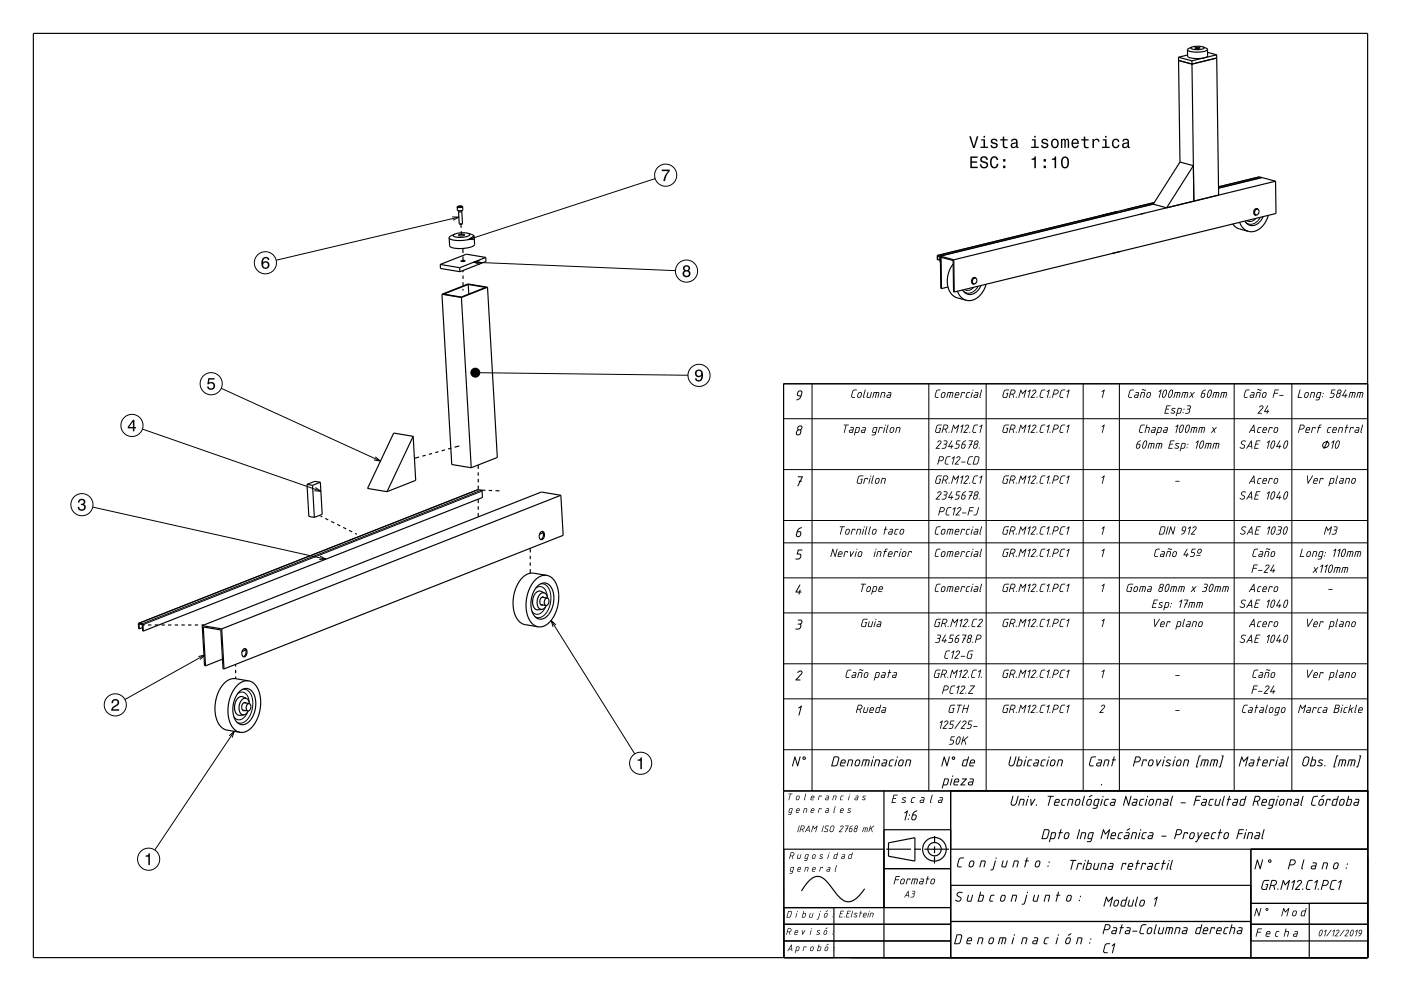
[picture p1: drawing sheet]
<svg xmlns="http://www.w3.org/2000/svg" width="420mm" height="297mm" viewBox="0 0 420 297" stroke-linecap="round" stroke-linejoin="round" font-family="sans-serif">
<g fill="none" stroke="#000" stroke-width=".35">
<path d="M10 10h400v277h-400zM353.3 17.2l.4 31.4M353.3 17.2l4 1M353.3 18.1l4 1.1M356 16.5l-2.7 .7M357.3 14.1l-1.3 .8M357.3 18.2v1M357.3 19.2l.6 41.1M358.3 14.3l.8-.1 .6 .2-.8 .2zM360.7 14.1l-1.6-.2-1.8 .2M360.7 14.1a.34 .34 0 0 1 .3 .4 .34 .34 0 0 1-.6 .2l-.3 .1a3.1 3.1 0 0 1-3.1-.4l.3-.3M360.7 14.1l1.3 .7"/>
<path d="M362 14.8v2l-1 .5a6.7 6.7 0 0 1-5-.4v-2M362 14.8l-.3 .3-.9 .3a5.9 5.9 0 0 1-4.8-.5M362 15.7l2.7 .7M364.7 16.4l.6 42.1M364.7 16.4l-7.4 1.8M364.8 17.4l-7.5 1.8M353.7 48.6l-8 12.6-63.8 15.6M353.7 48.6l4.1 1.1-8.1 12.6-4.1-1.1M378.3 53.2l-.8-.2-12.2 3M382.4 54.3l-40.5 9.9M382.4 54.3l.1 9.7-49.1 12M382.4 54.3l-4-1.1-13.1 3.2"/>
<path d="M132 79.3l5.8 .9M132 79.3v1.2l5.9 .9M136.3 70.2l-1.3 .6-.3 .5M137.1 62l.7-.2 .8 .1 .1 1-.8 .3-.7-.2zM137.4 63.1l.1 .3M137.5 70.4l1-.2 .8 .2a1.61 1.61 0 0 1-1.8 .2zM137.5 63.4l.2 3.6M137.5 62h.1M137.5 62l.3 .1M137.5 61.9v.1M137.5 61.9h.1M137.8 62.1h.1"/>
<path d="M137.9 61.8h.1M137.9 61.8l-.4 .1M137.9 61.8l.1 .3-.1-.3M137.9 61.8l.4 .1M138.2 67.1v1.2M138.2 62l-.4 .1M138.2 78.2h1.2l-.6 .2zM138.2 62h.1M138.3 61.9h.1M138.3 61.9l-.1 .1M138.3 69.3l.1 1.1M138.4 63.1l-.1 .4-.8-.1"/>
<path d="M138.4 63.4l.2 3.6M138.6 67h-.9M138.6 67l-.5 .2-.4-.2M138.8 74.5v1.3M138.8 76.8v1.4M140.4 69.9a7.1 7.1 0 0 0-4.1 .3M140.4 69.9a.42 .42 0 0 1 .4 .5 .42 .42 0 0 1-.5 .4 5.4 5.4 0 0 1-4.4-.2l.4-.4M140.4 69.9l1.4 .6 .3 .3M142.1 70.8l.2 2.5-.9 .7a9.9 9.9 0 0 1-6.5-.1l-.2-2.6M142.1 70.8l-.2 .4-.7 .4a9.9 9.9 0 0 1-6.4-.1l-.1-.2M145.6 77.2l.1 1.2-7.8 3M145.6 77.2l-7.8 3"/>
<path d="M145.6 77.2l-5.8-1-7.8 3.1M281.1 76.5v1.4M281.1 76.5l.8 .5M281.1 77.9v-1.1l.6 .1 .2 1.6M281.8 77.7l-.7 .2M281.9 76.8l.1 9.6 .2 .1M281.9 76.8l4 1.1M285.8 79.1a7 7 0 0 0 .1 9.7l1 .4 2.8 .8M285.9 77.9l.2 9.6M335 63.4l-53.9 13.1M336.1 75.3l-50 12.2M343.1 63.9l-57.2 14"/>
<path d="M346 60.7l-15.6 3.8M369.6 67.1l1.4 1.3 3.3 .9M371.6 66.6l1.1 1.8 1.6 .9M376 64.3l.5 .1M376.4 64.4h-.2M376.5 62.5l.5 .2M376.7 62.5l.2 .1M377 62.7a.94 .94 0 0 0-.9 .7 .94 .94 0 0 0 .4 1M377 62.7l.4 .5a.98 .98 0 0 1-.9 1.2M377.1 62.7a.97 .97 0 0 0-1.2 .4 .97 .97 0 0 0 .2 1.2l.6 .1M378.7 64.9a3.4 3.4 0 0 1-4.4 2.5l-1.1-1.1M380.2 64.5a5.6 5.6 0 0 1-5.9 4.8"/>
<path d="M132.5 88.2l2.9 51 5.9 1M132.5 88.2l5.8 1M133 88.1l7.4-2.9 5.2 .9-7.3 2.9zM137.8 80.2l.1 1.2M138.3 89.2l3 51M138.8 81.1v.5M138.8 82.6v1M138.8 84.6v1M138.8 86.6v.5M140.4 85.2l.1 2.9M146.1 86.1l3 51-7.8 3.1M146.1 86.1l-7.8 3.1"/>
<path d="M146.1 86.1l-5.8-1-7.8 3.1M282.2 86.5l-.1-9.4 3.6 1 .2 9.4h.2M284.2 86l-2 .5M287 87.3l1.1 1.8 1.6 .9M291.4 84.9l.5 .2M291.8 85l-.2 .1M291.9 83.2l.5 .1M292.1 83.2l.2 .1M292.4 83.3a.94 .94 0 0 0-.9 .7 .94 .94 0 0 0 .4 1.1M292.4 83.3l.4 .5a.98 .98 0 0 1-.9 1.3M292.5 83.4a.97 .97 0 0 0-1.2 .3 .97 .97 0 0 0 .2 1.3l.6 .1M294.1 85.6a3.4 3.4 0 0 1-4.4 2.4l-1.1-1.1"/>
<path d="M295.6 85.2a5.6 5.6 0 0 1-5.9 4.8M410 115h-175.1l.1 172v-32.5h30M123.9 130.8l-5.9-1-7.8 16.6 5.8 1M123.9 130.8l.7 13.2-8.6 3.4M123.9 130.8l-7.9 16.6M125.7 137l-1.5 .4M127.6 136.4l-1 .3M129.5 135.9l-.9 .3M131.4 135.4l-.9 .2M133.4 134.8l-1 .3M135.3 134.3l-1 .3M137.7 133.6l-1.4 .4"/>
<path d="M143.4 139.4v1.2M92 145.2l.6 9.6 1.6 .3M92 145.2l1.7 .3M93.7 145.5l.5 9.6M96 144.5l.6 9.6-2.4 1M96 144.5l-1.6-.2-2.4 .9M96 144.5l-2.3 1M96.1 154.7l.5 .2M97.5 155.4l.9 .4M99.3 156.3l.9 .4M101.1 157.2l.9 .4M102.9 158.1l.9 .4"/>
<path d="M104.7 159l.9 .4M106.5 159.9l.5 .2M143.3 146.7l-101.7 40.1M143.3 146.7l1 .2M143.4 141.6v1M143.4 143.6v1M143.4 145.6v1.1M143.4 149.6v1.2M143.4 151.8v1M143.4 153.8v1.1M144.3 146.9l.2 .3 .1 1.9-101.6 40M144.3 146.9h1.2"/>
<path d="M146.5 147h1M148.5 147.1h1.2M162 159.6a.79 .79 0 0 1 1.1 0 .79 .79 0 0 1 .1 1 .86 .86 0 0 1-.3 .9 .86 .86 0 0 1-.9 .1l-.2-.3a1.83 1.83 0 0 1 .2-1.7zM162.5 159.3l.2 .2a1.62 1.62 0 0 1-.6 2.2M162.8 159.7l-1.1 .4M168.1 148.4l.7 12-101.6 40.1M168.1 148.4l-5.8-.9-101.7 40M168.1 148.4l-101.6 40.1M159 164.3v1.3M159 166.6v1M159 168.6v1M159 170.6v1.2"/>
<path d="M161.1 175.7a2.68 2.68 0 0 1 2.9-.8 2.68 2.68 0 0 1 1.8 2.5l.2 .7a7.3 7.3 0 0 1-3.1 7.3 2.95 2.95 0 0 1-3.6-3l-.1-.2a8.2 8.2 0 0 1 1.9-6.5zM162.5 179l1.6 .2M163.1 179.1a.75 .75 0 0 0-.9-.1 .75 .75 0 0 0-.3 .8l.1 1.2 .3 .4 .4-.1M163.3 177.7a1.73 1.73 0 0 0-2.1 1.8l-.2 1.1 .2 1.1 .5 .7 .8 .2M163.3 177.7l.5 .6 .4 1M163.3 177.7l-1.1-.5a1.76 1.76 0 0 0-2.3 1.6l-.2 1.8 .4 1.5 .8 .6 1.6-.1M163.9 172.4a5.1 5.1 0 0 0-5 3.6 10 10 0 0 0 .6 10.9l.8 .6 1 .3M163.9 172.4l1.3 .6 1 1 .7 1.4 .5 1.9a10.8 10.8 0 0 1-3.8 10.1l-1 .4h-1.3M163.9 172.4l-3.9-.6a5.1 5.1 0 0 0-4.9 3.5 10 10 0 0 0 .6 11l1.4 .8 4.2 .7M164.1 179.2a1.25 1.25 0 0 0-.9 1 1.25 1.25 0 0 0 .5 1.3M164.1 179.2l.3 .2a1.37 1.37 0 0 1-.7 2.1M41.6 186.8v1.6l.2 .1"/>
<path d="M41.6 186.8l1.2 .3 .2 2M41.7 187l.1 1.5M41.8 187h-.1M41.8 187l.9 .3M42.7 187.3l.1 1.8h.2M42.7 187.3h.7M42.7 188.1l-.9 .4M44.4 187.3h1M46.4 187.3h1M48.4 187.3h1M50.4 187.3h1M52.4 187.3h1"/>
<path d="M54.4 187.3h1M56.4 187.3h1M58.4 187.3h1M60.4 187.3h.7M60.6 187.5l.7 12 .3 .1M60.6 187.5l5.9 1M61.6 199.6l-.7-11.7 5.3 .9 .7 11.6 .3 .1M66.5 188.5l.7 12M66.7 197.6l-5.1 2M70.6 199.1v.7M73 194.6a.81 .81 0 0 1 1 .1 .81 .81 0 0 1 0 1 .86 .86 0 0 1-.2 .9 .86 .86 0 0 1-1 .1l-.2-.3a1.8 1.8 0 0 1 .4-1.8zM73.3 194.4l.3 .2a1.61 1.61 0 0 1-.7 2.2"/>
<path d="M73.7 194.8l-1.1 .4M162.1 181.2l1.6 .3M163.8 181.5l-.6 .8-.7 .3M70.6 203.4a5.1 5.1 0 0 0-4.9 3.5 10 10 0 0 0 .6 11l1.4 .8 4.3 .8M70.6 203.4l3.9 .7M70.6 200.8v1M70.6 202.8v.6M71.7 207.3a2.68 2.68 0 0 1 3-.8 2.68 2.68 0 0 1 1.8 2.5l.1 .7a7.3 7.3 0 0 1-3.1 7.3 2.95 2.95 0 0 1-3.6-3v-.2a8.2 8.2 0 0 1 1.8-6.5zM72.7 212.8l1.6 .3M73.1 210.6l1.6 .3M73.8 210.7a.75 .75 0 0 0-.9-.1 .75 .75 0 0 0-.4 .8l.1 1.2 .4 .4 .4-.1M73.9 209.3a1.73 1.73 0 0 0-2.1 1.8l-.1 1.1 .2 1.1 .4 .7 .8 .3"/>
<path d="M73.9 209.3l.6 .6 .3 1M73.9 209.3l-1.1-.5a1.77 1.77 0 0 0-2.2 1.6l-.3 1.8 .4 1.5 .8 .7 1.6-.1M74.4 213.1l-.6 .8-.7 .4M74.5 204.1a5.1 5.1 0 0 0-4.9 3.5 10 10 0 0 0 .6 10.9l.7 .6 1.1 .4M74.5 204.1l1.2 .4 1 1 .9 1.6 .4 1.8a10.8 10.8 0 0 1-3.8 10.1l-1 .4-1.2 .1M74.7 210.9a1.25 1.25 0 0 0-.9 1 1.25 1.25 0 0 0 .5 1.2M74.7 210.9l.3 .1a1.37 1.37 0 0 1-.7 2.1M234.9 237h175.1M265 237v50M285 237v50M265 248.7h20M265.7 254.5h7.4"/>
<path d="M274.1 254.5h2M274.3 258.1l-7.9-1.5v-4l7.9-1.5v7M277.1 254.5h7.4M280.2 256.7l-.1 2.1M280.2 253.7v2M280.2 250.6v2.1M285 254.5h125M375 254.5v32.5M235 277h50M235 272h50M250 272v15M259.2 266.4a7.1 7.1 0 0 1-4.9 3.9 5 5 0 0 1-3.8-2.8l-.7-.8a9.5 9.5 0 0 0-4-4 4 4 0 0 0-4 2.1l-1.5 2.2"/>
<path d="M265 260.3h20M285 276.2h90M285 265.3h90M375 277h35M375 270.7h35M392.5 270.7v16.3M235 282h50M375 282h35"/>
<circle cx="280.1" cy="254.5" r="3.5"/>
<circle cx="280.2" cy="254.5" r="2"/>
</g>
<g fill="none" stroke="#000" stroke-width=".3">
<path d="M196.4 53.5l-56 18.3M377.6 53l-12.3 3M378.2 53.2l-12.9 3.1M135.6 65l2 .1-1.8 .9M137.1 62l.7-.2 .8 .1-.8 .3zM137.6 65.1l-54.8 12.9M138.7 62l-.8 .2-.8-.1M142 78.6l60.5 2.5M142 70.7l-1.6 1.1 2-.1M143.9 78.2l-1.9 .4 1.9 .6M281.3 76.8h-.2M335 63.4l-53.9 13.2"/>
<path d="M345.8 61.1l-64 15.6M346 60.7l-8.1 2M376.5 65.4a2.11 2.11 0 0 1-2.8 .7M377.8 65.1a2.84 2.84 0 0 1-4.2 1.7l-.2-.2M291.9 86.1a2.11 2.11 0 0 1-2.7 .7M293.2 85.8a2.84 2.84 0 0 1-4.1 1.6l-.3-.1M66.3 116.4l47.8 21.8M142.5 111.7l63.7 .8M234.9 115h175.2v122.1h-175.2zM243.4 115v122.1M278.4 115v122.1M295.6 115v122.1"/>
<path d="M324.7 115v122.1M335.6 115v122.1M370 115v122.1M387.3 115v122.1M42.7 128.6l53.5 18.6M112.5 136.9l1.6 1.3-2-.4M234.9 125.5h175.2M396.9 132.7a.87 .87 0 0 1 1.5 .1 .87 .87 0 0 1-.8 1.3 .77 .77 0 0 1-1.1-.3 .77 .77 0 0 1 .4-1.1zM398 132.1l-1.1 2.4M27.8 152l69.9 15.6M94.5 146.1l1.7 1.1-2-.1M143.3 146.7l-101.6 40.1"/>
<path d="M144.3 146.9l-101.7 40M144.5 147.2l-101.7 40M234.9 140.7h175.2M234.9 156h175.2M95.9 166.7l1.8 .9-2 .1M160.6 176.3a2.13 2.13 0 0 1 2.3-.1 2.13 2.13 0 0 1 1.1 2l.1 .6M162.1 175a3.2 3.2 0 0 1 3 3.6 6.6 6.6 0 0 1-2.9 6.4l-.8 .1-1-.3M234.9 162.7h175.2M234.9 173.2h175.2M41.9 187.1h-.2M59.5 196.8l1.9-.5-1.4 1.4M61.4 196.3l-23.9 13.3"/>
<path d="M163.6 181.9a2.61 2.61 0 0 1-3.2 2.1l-.9-.8M165.2 185.9l25.1 40M166.7 187.3l-1.5-1.4 .6 2M234.9 183.7h175.2M234.9 198.9h175.2M70.2 219.2l-23.8 35.5M71.3 207.9a2.13 2.13 0 0 1 2.2-.1 2.13 2.13 0 0 1 1.1 2l.1 .6M72.7 206.6a3.2 3.2 0 0 1 3.1 3.7 6.6 6.6 0 0 1-3 6.3l-.8 .1-.9-.2M74.2 213.5a2.61 2.61 0 0 1-3.2 2.1l-.9-.8M234.9 209.4h175.2M68.7 220.5l1.5-1.3-.6 1.9M234.9 224.7h175.2"/>
<circle cx="199.6" cy="52.5" r="3.3"/>
<circle cx="79.6" cy="78.8" r="3.3"/>
<circle cx="205.8" cy="81.3" r="3.3"/>
<circle cx="63.3" cy="115" r="3.3"/>
<circle cx="209.6" cy="112.5" r="3.3"/>
<circle cx="39.6" cy="127.5" r="3.3"/>
<circle cx="24.6" cy="151.2" r="3.3"/>
<circle cx="34.6" cy="211.3" r="3.3"/>
<circle cx="192.1" cy="228.8" r="3.3"/>
<circle cx="44.6" cy="257.5" r="3.3"/>
</g>
<g fill="#000">
<path d="M198.4 50.8h2.4v.4a5.2 5.2 0 0 0-1.4 3.1h-.5a5.2 5.2 0 0 1 1.4-3h-1.9z" fill-rule="evenodd"/>
<path d="M290.9 46.9v3.5h2.2v-.4h-1.7v-1.2h1.5v-.4h-1.5v-1.1h1.7v-.4zM294.1 47.1a1.09 1.09 0 0 0-.1 1.3 1.09 1.09 0 0 0 1.2 .5 .64 .64 0 0 1 .5 .9 .64 .64 0 0 1-1 .2l-.5-.8h-.5a1.21 1.21 0 0 0 1.5 1.3 1.21 1.21 0 0 0 .8-1.8l-.8-.3a.71 .71 0 0 1-.9-.6 .7 .7 0 0 1 .8-.6 .7 .7 0 0 1 .6 .7h.4a1.19 1.19 0 0 0-.7-1 1.19 1.19 0 0 0-1.3 .2zM297.1 47.3a2.03 2.03 0 0 0 1 3.2 1.32 1.32 0 0 0 1.2-1.4h-.5a.82 .82 0 0 1-1.1 .9 1.82 1.82 0 0 1 .4-2.8l.4 .2 .3 .5h.5a1.19 1.19 0 0 0-.9-1 1.19 1.19 0 0 0-1.3 .4zM300.7 49.6v.8h.7v-.8zM300.7 47.7v.7h.7v-.7z" fill-rule="evenodd"/>
<path d="M290.6 40.8l1.1 3.5h.5l1.1-3.5h-.5l-.8 3-.9-3zM294.2 41.7v.4h.7v1.9h-.9v.3h2.2v-.3h-.9v-2.3zM294.8 40.7v.5h.5v-.5zM297.3 41.8l-.2 .2a.96 .96 0 0 0 1.2 1.2l.3 .1a.6 .6 0 0 1-.5 .8 .6 .6 0 0 1-.7-.6h-.4a1.03 1.03 0 0 0 1.2 1 1.03 1.03 0 0 0 .7-1.5l-1.3-.5a.53 .53 0 0 1 .4-.6 .53 .53 0 0 1 .6 .5l.4-.1a1.09 1.09 0 0 0-1.7-.5zM300.6 40.9v.8h-.8v.4h.8v1.8a1.04 1.04 0 0 0 1.5 .5v-.4a.68 .68 0 0 1-1-.3v-1.6h1v-.4h-1v-.8zM303.3 41.8l-.2 .6h.4a.55 .55 0 0 1 .7-.5 .55 .55 0 0 1 .3 .8h-.2a.91 .91 0 0 0-1.3 .5 .91 .91 0 0 0 .8 1.2l.9-.4 .1 .3 .5 .1v-.4h-.2v-1.6a1.02 1.02 0 0 0-1.8-.6zM303.5 43.3l1.1-.3a.77 .77 0 0 1-.2 .8 .77 .77 0 0 1-.9 .1zM309.3 41.7v.4h.7v1.9h-.9v.3h2.3v-.3h-.9v-2.3zM310 40.7v.5h.5v-.5zM312.4 41.8l-.1 .2a.96 .96 0 0 0 1.1 1.2l.3 .1a.6 .6 0 0 1-.5 .8 .6 .6 0 0 1-.6-.6h-.5a1.03 1.03 0 0 0 1.3 1 1.03 1.03 0 0 0 .7-1.5l-1.4-.5a.53 .53 0 0 1 .5-.6 .53 .53 0 0 1 .6 .5l.4-.1a1.09 1.09 0 0 0-1.8-.5zM315.4 41.9a1.45 1.45 0 0 0-.2 1.7 1.45 1.45 0 0 0 1.5 .7 1.45 1.45 0 0 0 .7-1.7 1.45 1.45 0 0 0-1.7-1zM315.7 42.2a.67 .67 0 0 1 .7-.2 .67 .67 0 0 1 .5 .5 .93 .93 0 0 1 0 1.1 .93 .93 0 0 1-1 .4 1.36 1.36 0 0 1-.2-1.8zM318.1 41.6v2.7h.4v-1.8l.2-.6h.3l.1 .3v2.1h.4v-2l.3-.4 .3 .5v1.9h.4v-1.8a.69 .69 0 0 0-.5-1l-.6 .4-.5-.4-.4 .4v-.3zM321.5 41.9a1.45 1.45 0 0 0-.3 1.7 1.45 1.45 0 0 0 1.5 .8l.7-.8h-.4l-.6 .4a.75 .75 0 0 1-.7-.9h1.7a1.16 1.16 0 0 0-.5-1.3 1.16 1.16 0 0 0-1.4 .1zM321.8 42.1l.3-.1a.67 .67 0 0 1 .7 .1 .67 .67 0 0 1 .2 .6h-1.3zM324.9 40.9v.8h-.8v.4h.8v1.8a1.04 1.04 0 0 0 1.5 .5v-.4a.68 .68 0 0 1-1-.3l-.1-1.6h1.1v-.4h-1.1v-.8zM327.5 41.6v2.7h.5v-1.5a.66 .66 0 0 1 .3-.8 .66 .66 0 0 1 .8 .2l.1 .3h.4a.89 .89 0 0 0-.7-.9 .89 .89 0 0 0-1 .5v-.5zM330.6 41.7v.4h.7v1.9h-.9v.3h2.3v-.3h-1v-2.3zM331.3 40.7v.5h.4v-.5zM333.6 41.9a1.45 1.45 0 0 0-.2 1.7 1.45 1.45 0 0 0 1.5 .8l.6-.6 .1-.4h-.4l-.5 .6a1.02 1.02 0 0 1-.9-1 1.02 1.02 0 0 1 1-1l.3 .5h.5a1.09 1.09 0 0 0-.8-.9 1.09 1.09 0 0 0-1.2 .3zM336.7 41.8l-.2 .6h.4a.55 .55 0 0 1 .6-.5 .55 .55 0 0 1 .4 .8h-.2a.91 .91 0 0 0-1.3 .5 .91 .91 0 0 0 .8 1.2l.9-.4 .1 .3 .5 .1v-.4h-.2v-1.6a1.02 1.02 0 0 0-.7-.9 1.02 1.02 0 0 0-1.1 .3zM336.9 43.3l1.1-.3a.77 .77 0 0 1-.2 .8 .77 .77 0 0 1-.9 .1z" fill-rule="evenodd"/>
<path d="M309.3 47.5v.4h.8v2.5h.4v-3.5h-.3a.77 .77 0 0 1-.9 .6zM312.9 49.6v.8h.7v-.8zM312.9 47.7v.7h.7v-.7zM315.3 47.5v.4h.9v2.5h.4v-3.5h-.3a.78 .78 0 0 1-1 .6zM318.4 47.3a2.02 2.02 0 0 0 .9 3.2 2.04 2.04 0 0 0 .9-3.2 1.11 1.11 0 0 0-1.8 0zM318.9 47.4h.7a2.37 2.37 0 0 1 0 2.6h-.7a2.38 2.38 0 0 1 0-2.6z" fill-rule="evenodd"/>
<path d="M78.9 77.3a2.41 2.41 0 0 0 .2 3.2 1.16 1.16 0 0 0 1.5-.3 1.16 1.16 0 0 0-.2-1.6 1.16 1.16 0 0 0-1.6 .1 1.02 1.02 0 0 1 .9-1.3l.4 .1 .2 .4h.5a1.12 1.12 0 0 0-.8-.9 1.12 1.12 0 0 0-1.1 .3zM78.8 79.5a.75 .75 0 0 1 1.5 0 .75 .75 0 0 1-1.5 0z" fill-rule="evenodd"/>
<path d="M205 79.7l-.2 .3a.8 .8 0 0 0 .4 1.1 1.09 1.09 0 0 0-.2 1.6 1.09 1.09 0 0 0 1.6 0 1.09 1.09 0 0 0-.2-1.6 .95 .95 0 0 0 .3-1.3 .95 .95 0 0 0-1.3-.3zM205.1 82a.71 .71 0 0 1 1.4 0 .71 .71 0 0 1-1.4 0zM205.2 80.4a.6 .6 0 0 1 1.2 0 .6 .6 0 0 1-1.2 0z" fill-rule="evenodd"/>
<path d="M62.4 113.3h1.9v.4h-1.5l-.2 1a1.21 1.21 0 0 1 1.8 .5 1.21 1.21 0 0 1-.8 1.7 1.21 1.21 0 0 1-1.5-1.1h.4a.8 .8 0 0 0 1.2 .4 .8 .8 0 0 0 .1-1.3 .8 .8 0 0 0-1.2 .3h-.4z" fill-rule="evenodd"/>
<path d="M208.6 111.1a1.15 1.15 0 0 0 0 1.6 1.15 1.15 0 0 0 1.7 0 1.03 1.03 0 0 1-.9 1.2l-.4-.1-.2-.4h-.4a1.23 1.23 0 0 0 1.4 .9 1.23 1.23 0 0 0 1-1.5 1.42 1.42 0 0 0-.4-1.7 1.42 1.42 0 0 0-1.8 0zM208.8 111.9a.75 .75 0 0 1 1.5 0 .75 .75 0 0 1-1.5 0z" fill-rule="evenodd"/>
<path d="M239.5 117.5l-.3 .8 .8 .2 .2-1.1-.3-.1zM239.2 117.2l.8-.2 .4 .2 .2 .4-.3 1a1.32 1.32 0 0 1-1.5 1.4v-.3l.7-.3 .4-.6-.6-.1-.4-.3z" fill-rule="evenodd"/>
<path d="M255.7 117l.5-.3 .7 .1-.8 .2-.3 .4-.4 1.4 .9 .2-.1 .2h-.7l-.3-.4zM257.3 117.7l.7-.2 .4 .3-.2 1.1-.4 .3h-.5l-.3-.3zM257.5 117.9l-.3 .9 .4 .2 .4-.3 .2-.8-.3-.2zM259.3 116.8l.2 .1-.5 2.3-.3-.3zM260.1 117.5l.2 .1-.3 1.2 .2 .2h.6l.3-1.4 .3-.1-.5 1.7h-.8l-.3-.2zM261.9 117.5l1.7 .2-.3 1.5-.2-.1 .3-1.2-.2-.2h-.3l-.5 1.5-.1-.1 .3-1.4h-.5l-.4 1.5h-.2zM264.3 117.5h.8l.3 .2-.4 1.5-.1-.1 .3-1.2-.2-.2h-.5l-.4 1.5h-.3zM266.2 117.5h.7l.3 .2-.3 1.5h-.8l-.3-.2 .2-.7 .9-.1 .1-.4-.7-.1zM266.1 118.6l-.1 .3 .7 .1 .1-.5z" fill-rule="evenodd"/>
<path d="M280.8 117l.4-.3 .8 .1-.9 .2-.3 .4-.3 1.4 .8 .2v.2h-.7l-.4-.4zM282.4 117.7l.6-.2 .4 .3-.2 1.1-.4 .3h-.4l-.4-.3zM282.6 117.9l-.3 .9 .4 .2 .3-.3 .2-.8-.2-.2zM284.2 117.5l1.6 .2-.3 1.5-.2-.1 .3-1.2-.2-.2h-.3l-.5 1.5-.1-.1 .4-1.4h-.6l-.3 1.5h-.3zM286.7 117.9l-.2 .3h.8v-.4zM286.5 117.7l.7-.2 .4 .3-.1 .7h-1l-.1 .2 .1 .3h.8v.2h-.8l-.3-.2zM288.3 117.5l1 .1-.2 .4-.1-.3h-.5l-.5 1.5zM289.9 117.6h.9l-.8 .3-.2 1 .6 .1v.2h-.6l-.3-.2zM291.4 117.5l.2 .1-.5 1.6zM291.5 117a.2 .2 0 0 1 .4 0 .2 .2 0 0 1-.4 0zM292.3 117.5h.7l.3 .2-.3 1.5h-.8l-.3-.2 .2-.7 .9-.1 .1-.4-.8-.1zM292.2 118.6l-.1 .3 .7 .1 .1-.5zM294.2 116.8l.2 .1-.5 2.3-.3-.3z" fill-rule="evenodd"/>
<path d="M301.1 117l.4-.3 1 .1-.1 .2h-1l-.3 .3-.3 1.4 .1 .3h.8l.3-1-.4-.2h.7l-.4 1.4h-1l-.4-.3zM303.1 116.8h.9l.4 .4-.1 .6-.5 .4 .1 1-.4-1h-.6l-.2 1-.2-.1zM303.3 117l-.3 1 .9-.1 .3-.4-.1-.4zM304.5 119.1a.2 .2 0 0 1 .4 0 .2 .2 0 0 1-.4 0zM305.9 116.8h.2l.4 1 1.2-1-.7 2.4-.2-.1 .5-1.8-.8 .8-.4-.9-.6 2h-.2zM308.1 117.3l.9-.5-.7 2.4-.2-.1 .6-1.9-.5 .3zM309.6 117l.7-.3 .4 .4-.1 .5-1.3 1.4h.8v.2h-1.2l1.5-1.9-.3-.3-.6 .4zM310.7 119.1a.2 .2 0 0 1 .4 0 .2 .2 0 0 1-.4 0zM312.2 117l.5-.3 .7 .1-.9 .2-.3 .4-.3 1.4 .8 .2v.2h-.7l-.4-.4zM313.8 117.3l.9-.5-.7 2.4-.2-.1 .5-1.9-.4 .3zM314.6 119.1a.16 .16 0 0 1 .3 0 .16 .16 0 0 1-.3 0zM316 116.8h1l.4 .7-.5 .6-1 .1-.4 1zM316.2 117l-.3 1 .9-.1 .3-.4v-.4zM318.1 117l.5-.3 .7 .1-.8 .2-.3 .3-.4 1.5 .9 .2v.2h-.8l-.3-.4zM319.8 117.3l.8-.5-.7 2.4-.1-.1 .5-1.9-.4 .3z" fill-rule="evenodd"/>
<path d="M330.3 117.3l.9-.5-.7 2.4-.2-.1 .5-1.9-.4 .3z" fill-rule="evenodd"/>
<path d="M338.7 117l.5-.3 .8 .1-.9 .2-.3 .4-.3 1.4 .8 .2v.2h-.8l-.3-.4zM340.4 117.5h.8l.2 .2-.3 1.5h-.8l-.3-.2 .2-.7 1-.1v-.4l-.7-.1zM340.3 118.6v.3l.6 .1 .2-.5zM342.1 117.5h.9l.3 .2-.4 1.5-.2-.1 .3-1.2-.1-.2h-.6l-.4 1.5h-.2zM342.3 116.8l.4-.2 .9 .3-.4 .2-.5-.2-.3 .1zM344 117.7l.7-.2 .4 .3-.2 1-.4 .4h-.5l-.4-.3zM344.2 117.9l-.3 .9 .4 .2 .3-.3 .2-.8-.2-.2zM347.4 117.3l.8-.5-.7 2.4-.1-.1 .5-1.9-.4 .3zM349.2 117.1l-.6 1.4a.37 .37 0 0 0 .3 .5 .37 .37 0 0 0 .4-.5l.3-1a.3 .3 0 0 0 0-.4 .3 .3 0 0 0-.4 0zM348.9 117a.57 .57 0 0 1 .9-.1 .57 .57 0 0 1 0 .8 1.21 1.21 0 0 1-1.3 1.4l-.1-.9zM351 117.1l-.6 1.4a.37 .37 0 0 0 .3 .5 .37 .37 0 0 0 .4-.5l.3-1a.3 .3 0 0 0 0-.4 .3 .3 0 0 0-.4 0zM350.8 117a.57 .57 0 0 1 .8-.1 .57 .57 0 0 1 0 .8 1.2 1.2 0 0 1-1.3 1.4l-.1-.9zM352.2 117.5l1.6 .1-.3 1.6-.2-.1 .4-1.2-.2-.2h-.3l-.5 1.5-.1-.1 .3-1.4h-.5l-.4 1.5h-.2zM354.6 117.5l1.6 .1-.3 1.6-.2-.1 .3-1.2-.2-.2h-.3l-.5 1.5-.1-.1 .4-1.4h-.6l-.3 1.5h-.2zM356.9 117.5h.2l.2 .6 .8-.6-.7 .9 .3 .8-.4-.6-.8 .6 .6-.9zM360.4 118l-.2 .8 .5 .2 .4-.9zM360.5 117.2l.9-.4-.9 .9 .6 .1 .2 .5-.3 .7-.6 .2-.3-.1-.2-.4zM362.6 117.1l-.5 1.4a.37 .37 0 0 0 .3 .5 .37 .37 0 0 0 .4-.5l.3-1a.3 .3 0 0 0-.1-.4 .3 .3 0 0 0-.4 0zM362.4 117a.57 .57 0 0 1 .8-.1 .57 .57 0 0 1 .1 .8 1.21 1.21 0 0 1-1.3 1.4l-.1-.9zM363.9 117.5l1.6 .1-.3 1.6-.2-.1 .3-1.2-.2-.2h-.3l-.4 1.5-.2-.1 .4-1.4h-.5l-.4 1.5h-.2zM366.2 117.5l1.6 .2-.3 1.5-.2-.1 .3-1.2-.1-.2h-.3l-.5 1.5-.2-.1 .4-1.4h-.5l-.4 1.5h-.2z" fill-rule="evenodd"/>
<path d="M373.4 117l.5-.3 .7 .1-.9 .2-.2 .3-.4 1.5 .8 .2v.2h-.7l-.3-.4zM375.1 117.5h.7l.3 .2-.4 1.5h-.8l-.2-.2 .2-.7 .9-.1v-.4l-.7-.1zM375 118.6l-.1 .4h.7l.1-.5zM376.8 117.5h.9l.2 .2-.3 1.5-.2-.1 .3-1.2-.2-.2h-.5l-.4 1.5h-.2zM377 116.8l.4-.2 .8 .3-.4 .2-.4-.2-.4 .1zM378.7 117.7l.6-.2 .4 .3-.2 1.1-.4 .3h-.5l-.3-.3zM378.8 117.9l-.3 .9 .4 .2 .4-.3 .2-.8-.3-.2zM382.2 116.8l1.2 .1-1 .1-.2 .7h.9v.2l-1 .1-.5 1.2zM383.5 118.4l1.3 .1-1.2 .1z" fill-rule="evenodd"/>
<path d="M389.6 116.8l.3 .1-.6 2.1h.9v.2h-1.2zM391.3 117.7l.7-.2 .4 .3-.2 1.1-.4 .3h-.5l-.3-.3zM391.5 117.9l-.3 .9 .4 .2 .3-.3 .2-.8-.2-.2zM393.1 117.5h.8l.3 .2-.4 1.5-.1-.1 .3-1.2-.2-.2h-.5l-.4 1.5h-.3zM394.9 117.7l.5-.2 .7 .1-.6 2.2-1.1 .2v-.2l.8-.1 .2-.5h-.6l-.3-.2zM395.1 117.8l-.3 1.1 .7 .1 .3-1.3zM396.3 119a.16 .16 0 0 1 .3 0 .16 .16 0 0 1-.3 0zM396.6 118a.16 .16 0 0 1 .3 0 .16 .16 0 0 1-.3 0zM399.2 116.8h1.1v.2h-.9l-.2 .7 .7 .1 .2 .5-.4 .8-1 .1-.1-.2 1-.1 .2-.6-.1-.3-.8-.1zM401.1 116.9l.8-.1 .3 .5-.4 .6 .1 .4-.2 .6-.7 .3-.4-.1-.1-.4 .5-.9-.1-.4zM401 118.1l-.2 .7 .5 .2 .3-.9zM401.1 117.4a.41 .41 0 0 0 .8 0 .41 .41 0 0 0-.8 0zM403.4 116.8l.2 .1-.9 1.6h.6l.2-.5v.5l.4 .1-.4 .1-.3 .5v-.5l-.9-.1zM404.7 117.5l1.6 .2-.3 1.5-.2-.1 .3-1.2-.1-.2h-.3l-.5 1.5-.1-.1 .3-1.4h-.5l-.4 1.5h-.2zM407 117.5l1.7 .2-.3 1.5-.2-.1 .3-1.2-.2-.2h-.3l-.5 1.5-.1-.1 .4-1.4h-.6l-.3 1.5h-.3z" fill-rule="evenodd"/>
<path d="M39.8 125.8l-1.5 2.1v.5h1.5v.9h.5v-.9h.5v-.4h-.5v-2.2zM39.8 126.4v1.6h-1.1z" fill-rule="evenodd"/>
<path d="M239.3 127.7l.9-.2 .4 .6-.5 .8 .2 .5-.3 .7-.9 .4-.4-.2-.1-.5 .5-1-.1-.5zM239.1 129.2l-.2 .7a.48 .48 0 0 0 .5 .3 .48 .48 0 0 0 .4-.5l.1-.4a.42 .42 0 0 0-.3-.4 .42 .42 0 0 0-.5 .3zM239.3 128.3a.49 .49 0 0 0 .9 0 .49 .49 0 0 0-.9 0z" fill-rule="evenodd"/>
<path d="M253 127.3l1.5 .1-.7 .1-.7 2.2-.1-.1 .5-2.1h-.5zM254.9 128h.8l.3 .2-.4 1.5h-.8l-.3-.2 .2-.6 .9-.2 .1-.4-.7-.1zM254.8 129.1v.3l.6 .1 .2-.5zM256.6 128h1l.2 .5-.4 1.1-1 .1-.3 .8zM256.8 128.2l-.3 1.3h.6l.2-.3 .2-.9zM258.6 128h.7l.3 .2-.4 1.5h-.8l-.3-.2 .2-.6 1-.2v-.4l-.7-.1zM258.4 129.1v.3l.7 .1 .1-.5zM261.8 128.2l1.3-.1-.7 2.2-1 .2v-.3h.8l.2-.5h-.6l-.3-.3zM262 128.3l-.3 1.1 .7 .1 .4-1.3zM263.6 128l1 .1-.2 .4-.1-.3h-.5l-.5 1.5zM265.2 128l.2 .1-.6 1.6zM265.3 127.5a.16 .16 0 0 1 .3 0 .16 .16 0 0 1-.3 0zM266.2 127.3l.2 .1-.6 2.3-.2-.3zM267 128.2l.7-.2 .4 .3-.2 1-.3 .4h-.6l-.3-.3zM267.2 128.4l-.3 .9 .4 .2 .4-.2 .2-.9-.3-.2zM268.8 128h.9l.2 .2-.3 1.5-.2-.1 .3-1.2-.2-.2h-.5l-.4 1.5h-.2z" fill-rule="evenodd"/>
<path d="M281.1 132.3l.9-.3 .2 .6-1.3 1.6h.8v.3h-1.1l-.1-.2 1.5-1.7-.3-.4-.6 .4zM282.9 132h.9l.3 .6-.5 .5 .2 .4-.3 .8-1.1 .2v-.3l1-.2 .1-.6-.6-.3 .6-.2 .3-.3-.1-.3-.7-.1zM285.3 132l.2 .2-.9 1.5h.6l.2-.5v.5l.4 .2-.4 .1-.3 .5v-.5l-.9-.1zM286.8 132l1.1 .1-.1 .1h-.8l-.2 .8 .7 .1 .2 .5-.5 .8-.9 .1-.1-.3 1-.1 .2-.6-.1-.2-.8-.1zM288.5 133.2l-.1 .9 .5 .1 .3-.8zM288.7 132.4l.9-.3-1 .9 .8 .2v.8l-.4 .4-.5 .1-.4-.6zM290.4 132l1.3 .1-.5 1 .2 .2-.3 .1-.7 1.1 .4-1.1-.2-.2 .3-.1 .5-.9h-.9zM292.3 132.2l.8-.2 .3 .5-.4 .6 .1 .4-.2 .7-.7 .3-.4-.2-.1-.3 .5-.9-.1-.4zM292.2 133.4l-.2 .7 .5 .1 .4-.8zM292.3 132.6a.41 .41 0 0 0 .8 0 .41 .41 0 0 0-.8 0zM293.4 134.3a.16 .16 0 0 1 .3 0 .16 .16 0 0 1-.3 0z" fill-rule="evenodd"/>
<path d="M281.6 136.8h1l.4 .7-.5 .6-1 .1-.4 1zM281.8 137l-.2 1 .8-.1 .3-.4v-.4zM283.7 137l.5-.3 .7 .1-.8 .2-.3 .4-.3 1.4 .8 .2v.2h-.8l-.3-.4zM285.4 137.3l.8-.5-.7 2.4-.1-.1 .5-1.9-.4 .3zM286.8 137l.7-.3 .4 .4-.1 .5-1.2 1.4h.8v.2h-1.2l1.5-1.9-.1-.2-.2-.1-.6 .4zM288.2 138.4l1.2 .1-1.1 .1zM290.5 137l.5-.3 .7 .1-.9 .2-.3 .4-.3 1.4 .8 .2v.2h-.7l-.4-.4zM292.3 136.8h1l.3 .5-.5 1.7-1.4 .2zM292.4 137l-.5 2 1-.2 .5-1.4-.2-.4z" fill-rule="evenodd"/>
<path d="M280.9 127.5l.4-.2h1.1l-.1 .2h-1l-.4 .3-.3 1.4 .2 .3h.7l.3-1-.3-.2h.6l-.4 1.4h-1l-.3-.4zM282.9 127.3h1l.4 .4-.2 .6-.5 .4 .2 1-.4-1h-.6l-.3 1-.2-.1zM283.1 127.5l-.3 1 .9-.1 .3-.4v-.4zM284.4 129.6a.16 .16 0 0 1 .3 0 .16 .16 0 0 1-.3 0zM285.8 127.3h.2l.4 1 1.1-1-.6 2.4-.2-.1 .5-1.8-.9 .8-.4-.9-.5 1.9-.2 .1zM288 127.8l.8-.5-.7 2.4-.1-.1 .5-1.9-.4 .3zM289.4 127.5l.8-.2 .3 .6-1.3 1.6h.8v.2h-1.2v-.2l1.5-1.7-.4-.3-.5 .4zM290.6 129.6a.16 .16 0 0 1 .3 0 .16 .16 0 0 1-.3 0zM292 127.5l.5-.3 .7 .1-.8 .2-.3 .4-.4 1.4 .9 .2v.2h-.8l-.3-.4zM293.7 127.8l.8-.5-.7 2.4-.1-.1 .5-1.9-.4 .3z" fill-rule="evenodd"/>
<path d="M301.1 127.5l.4-.2h1l-.1 .2h-1l-.3 .3-.3 1.4 .1 .3h.8l.3-1-.4-.2h.7l-.4 1.4h-1.1l-.3-.3zM303.1 127.3h.9l.4 .4-.1 .6-.5 .4 .1 1-.4-1h-.6l-.2 1-.2-.1zM303.3 127.5l-.3 1 .9-.1 .3-.4-.1-.4zM304.5 129.6a.16 .16 0 0 1 .3 0 .16 .16 0 0 1-.3 0zM305.9 127.3h.2l.4 1 1.2-1-.7 2.4-.2-.1 .5-1.8-.8 .8-.4-.9-.6 2h-.2zM308.1 127.8l.9-.5-.7 2.4-.2-.1 .6-1.9-.5 .3zM309.6 127.5l.7-.3 .4 .5-.1 .4-1.3 1.4h.8v.2h-1.2l1.5-1.9-.3-.3-.6 .4zM310.7 129.6a.2 .2 0 0 1 .4 0 .2 .2 0 0 1-.4 0zM312.2 127.5l.5-.3 .7 .1-.9 .2-.3 .4-.3 1.4 .8 .2v.2h-.7l-.4-.4zM313.8 127.8l.9-.5-.7 2.4-.2-.1 .5-1.9-.4 .3zM314.6 129.6a.16 .16 0 0 1 .3 0 .16 .16 0 0 1-.3 0zM316 127.3h1l.4 .7-.5 .6-1 .1-.4 1zM316.2 127.5l-.3 1 .9-.1 .3-.4v-.4zM318.1 127.5l.5-.3 .7 .1-.8 .2-.3 .3-.4 1.5 .9 .2v.2h-.8l-.3-.4zM319.8 127.8l.8-.5-.7 2.4 .4-2-.4 .3z" fill-rule="evenodd"/>
<path d="M330.3 127.8l.9-.5-.8 2.4 .4-2-.4 .3z" fill-rule="evenodd"/>
<path d="M341 133.2l-.2 .9 .5 .1 .3-.8zM341.2 132.4l.8-.3-1 .9 .8 .2v.8l-.3 .4-.5 .1-.5-.6zM343.2 132.3l-.5 1.4a.37 .37 0 0 0 .3 .6 .37 .37 0 0 0 .3-.5l.3-1a.3 .3 0 0 0 0-.4 .3 .3 0 0 0-.4-.1zM343 132.2a.57 .57 0 0 1 .8-.1 .57 .57 0 0 1 .1 .9 1.2 1.2 0 0 1-1.3 1.4l-.1-1zM344.5 132.8l1.6 .1-.3 1.6-.2-.1 .3-1.2-.2-.2h-.3l-.5 1.5-.1-.2 .4-1.3h-.6l-.3 1.4h-.3zM346.8 132.8l1.6 .1-.3 1.6-.2-.1 .3-1.2-.1-.2h-.3l-.5 1.5-.2-.1 .4-1.4h-.5l-.4 1.4h-.2zM350.9 132l1.2 .1-1 .1-.2 .8 .7 .2h-.8l-.3 1h1v.3h-1.2zM352.5 132.9l.5-.2 .6 .3-1 .1 .8 .8-.4 .6-.9-.2 1.1-.2-.8-.7zM354.3 132.8h.9l.3 .4-.4 1.1-1 .2-.3 .7zM354.5 133l-.3 1.2h.6l.2-.2 .2-.9zM355.7 134.2a.16 .16 0 0 1 .3 0 .16 .16 0 0 1-.3 0zM356.1 133l.2 .1-.1 .3zM358.5 132.5l.9-.5-.7 2.5-.2-.2 .5-1.9-.4 .3zM360.3 132.3l-.5 1.4a.37 .37 0 0 0 .2 .6 .37 .37 0 0 0 .4-.5l.3-1a.3 .3 0 0 0 0-.4 .3 .3 0 0 0-.4-.1zM360.1 132.2a.57 .57 0 0 1 .8-.1 .57 .57 0 0 1 .1 .9 1.2 1.2 0 0 1-1.4 1.4l-.1-.9zM361.5 132.8l1.7 .1-.3 1.6-.2-.1 .3-1.2-.2-.2h-.3l-.5 1.5-.1-.2 .4-1.3h-.6l-.3 1.4h-.3zM363.9 132.8l1.6 .1-.3 1.6-.2-.1 .3-1.2-.2-.2h-.3l-.4 1.5-.2-.1 .4-1.4h-.5l-.4 1.4h-.2z" fill-rule="evenodd"/>
<path d="M342 127.5l.5-.3 .7 .1-.1 .2h-.8l-.3 .4-.3 1.4 .8 .2v.2h-.7l-.4-.4zM343.8 127.3h.2l-.2 .7h.6l.3 .3-.4 1.4-.2-.1 .4-1.2-.2-.2h-.6l-.4 1.5-.2-.1zM345.5 128h.7l.3 .2-.4 1.5h-.8l-.3-.2 .2-.6 1-.2v-.4l-.7-.1zM345.4 129.1l-.1 .3 .7 .1 .1-.5zM347.2 128h.9l.2 .5-.3 1.1-1 .1-.4 .8zM347.4 128.2l-.4 1.3 .8-.1 .3-.9-.1-.2zM349.1 128h.8l.2 .2-.3 1.5h-.9l-.2-.2 .2-.6 .9-.2 .1-.4-.7-.1zM349 129.1v.4h.6l.2-.5zM352.4 127.8l.9-.5-.7 2.4 .4-2-.5 .3zM354.2 127.6l-.5 1.4a.37 .37 0 0 0 .3 .5 .37 .37 0 0 0 .3-.5l.3-1a.3 .3 0 0 0 0-.4 .3 .3 0 0 0-.4 0zM354 127.5a.57 .57 0 0 1 .8-.1 .57 .57 0 0 1 .1 .8 1.21 1.21 0 0 1-1.3 1.4l-.1-.9zM356 127.6l-.5 1.4a.37 .37 0 0 0 .3 .5 .37 .37 0 0 0 .4-.5l.3-1a.3 .3 0 0 0-.1-.4 .3 .3 0 0 0-.4 0zM355.8 127.5a.57 .57 0 0 1 .8-.1 .57 .57 0 0 1 .1 .8 1.2 1.2 0 0 1-1.3 1.4l-.1-.9zM357.3 128l1.6 .1-.3 1.6-.2-.1 .3-1.2-.2-.2h-.3l-.5 1.5 .3-1.5h-.5l-.4 1.5h-.2zM359.6 128l1.6 .1-.3 1.6-.2-.1 .3-1.2-.2-.2h-.2l-.5 1.5 .2-1.5h-.5l-.4 1.5h-.2zM363.5 128h.2l.2 .6 .8-.6-.7 .9 .3 .8-.4-.6-.8 .6 .6-.9z" fill-rule="evenodd"/>
<path d="M349.7 121.5l1.3 .1-1.1 .1-.2 .8 .7 .2h-.8l-.2 1h.9v.3h-1.2zM351.3 122.4l.5-.2 .6 .2-.1 .2-.6-.1-.2 .2 .8 .6-.4 .6-1-.1 .1-.2 .8 .1 .2-.2-.8-.6zM353.1 122.3h1l.2 .4-.4 1.1-1 .2-.3 .7zM353.3 122.5l-.3 1.2h.6l.2-.2 .2-.9zM354.5 123.7a.2 .2 0 0 1 .4 0 .2 .2 0 0 1-.4 0zM354.8 122.7a.16 .16 0 0 1 .3 0 .16 .16 0 0 1-.3 0zM355.9 121.5l.9 .1 .2 .5-.4 .5 .2 .5-.3 .7-1.1 .2-.1-.2 1.1-.3 .1-.6-.6-.3 .6-.2 .3-.3-.1-.3-.8-.1z" fill-rule="evenodd"/>
<path d="M372.2 132.2l.6-.2 .7 .2-.9 .1-.3 .3v.3l.9 .7-.1 .6-.4 .3-.6-.1-.5-.3 .2-.1 .8 .2 .4-.3v-.3l-.9-.7zM375 132.5l-.6 1.1h.7zM375 132l.3 .1 .1 2.3h-.2l-.1-.5h-.9l-.5 .6zM376.6 132l1.2 .1-1 .1-.2 .8 .7 .2h-.8l-.3 1h1v.3h-1.2zM379.8 132.5l.9-.5-.7 2.5-.2-.2 .6-1.9-.5 .3zM381.6 132.3l-.5 1.4a.37 .37 0 0 0 .3 .6 .37 .37 0 0 0 .3-.5l.3-1a.3 .3 0 0 0 0-.4 .3 .3 0 0 0-.4-.1zM381.4 132.2a.57 .57 0 0 1 .8-.1 .57 .57 0 0 1 .1 .9 1.21 1.21 0 0 1-1.3 1.4l-.1-1zM383.6 132l.2 .2-.9 1.5h.6l.3-.5v.5l.3 .2-.4 .1-.3 .5v-.5l-.8-.2zM385.5 132.3l-.5 1.4a.37 .37 0 0 0 .2 .6 .37 .37 0 0 0 .4-.5l.3-1a.3 .3 0 0 0 0-.4 .3 .3 0 0 0-.4-.1zM385.3 132.2a.57 .57 0 0 1 .8-.1 .57 .57 0 0 1 .1 .9 1.2 1.2 0 0 1-1.4 1.4l-.1-.9z" fill-rule="evenodd"/>
<path d="M375.8 127.8l-.7 1.1h.8zM375.8 127.3h.2l.2 2.4h-.2l-.1-.6h-.9l-.5 .6zM377.2 128.1h1l-.9 .4-.2 .9 .6 .1v.2h-.6l-.3-.2zM378.9 128.4l-.1 .3h.8l-.1-.4zM378.8 128.2l.6-.2 .4 .3-.1 .7h-1l-.1 .2 .1 .3h.8v.2h-.8l-.3-.2zM380.5 128l1 .1-.1 .4-.2-.3h-.5l-.5 1.5zM382.1 128.2l.7-.2 .4 .3-.2 1-.3 .4h-.6l-.3-.3zM382.3 128.4l-.3 .9 .4 .2 .4-.2 .2-.9-.3-.2z" fill-rule="evenodd"/>
<path d="M377.7 121.7l.7-.2 .4 .4-.2 .5-1.2 1.3h.8l.1 .2-1.2 .1-.1-.2 1.5-1.7v-.3l-.3-.1-.6 .4zM380 121.5l.2 .2-.9 1.5h.6l.2-.5v.5l.4 .2-.4 .1-.3 .5v-.5l-.9-.2z" fill-rule="evenodd"/>
<path d="M389.8 127.3h1l.3 .7-.4 .6-1.1 .1-.4 1zM390 127.5l-.3 1 .9-.1 .3-.4-.1-.4zM391.9 128.4l-.2 .3h.8l-.1-.4zM391.7 128.2l.7-.2 .3 .3v.7h-1.1v.3l.1 .2h.7v.2h-.8l-.3-.2zM393.5 128l.9 .1-.1 .4-.1-.3h-.6l-.5 1.5zM395.5 127.4l.7-.1-.6 .3-.1 .4 .5 .2h-.5l-.6 1.5 .3-1.5-.2-.1 .3-.1zM398.1 128.2l1-.1-.9 .4-.2 .9 .7 .1-.1 .2h-.5l-.3-.2zM399.9 128.4l-.2 .3h.8l-.1-.4zM399.7 128.2l.7-.2 .4 .3-.1 .7h-1l-.1 .3 .1 .2h.8v.2h-.9l-.3-.2zM401.5 128h.9l.2 .2-.4 1.5-.1-.1 .3-1.2-.2-.2h-.5l-.4 1.5h-.2zM403.8 127.3l.2 .1-.2 .6 .5 .2h-.6l-.5 1.5 .3-1.5-.2-.1 .2-.1zM404.8 128l1 .1-.1 .4-.2-.3h-.5l-.5 1.5zM406.5 128h.8l.2 .2-.3 1.5h-.8l-.3-.2 .2-.6 .9-.2 .1-.4-.7-.1zM406.4 129.1v.4h.6l.2-.5zM408.4 127.3l.2 .1-.5 2 .2 .3h-.2l-.3-.3z" fill-rule="evenodd"/>
<path d="M399.2 132.5l.8-.5-.7 2.5-.1-.2 .5-1.9-.4 .3zM401 132.3l-.6 1.4a.37 .37 0 0 0 .3 .6 .37 .37 0 0 0 .4-.5l.3-1a.3 .3 0 0 0 0-.4 .3 .3 0 0 0-.4-.1zM400.7 132.2a.57 .57 0 0 1 .9-.1 .57 .57 0 0 1 0 .9 1.2 1.2 0 0 1-1.3 1.4l-.1-1z" fill-rule="evenodd"/>
<path d="M23.7 149.8a1.01 1.01 0 0 1 1.5-.2 1.01 1.01 0 0 1 0 1.5 1.12 1.12 0 0 1 .4 1.6 1.12 1.12 0 0 1-1.6 .3l-.6-.6-.1-.5h.5a.72 .72 0 0 0 .6 .9 .72 .72 0 0 0 .8-.8 .72 .72 0 0 0-.9-.6v-.4a.62 .62 0 0 0 .8-.4 .62 .62 0 0 0-.5-.8 .62 .62 0 0 0-.7 .5l-.1 .3h-.4z" fill-rule="evenodd"/>
<path d="M239.2 142.8l1.4-.1 .1 .2-.6 1.2 .2 .2-.3 .1-.8 1.3-.1-.2 .5-1.1-.2-.2 .4-.1 .5-1.1h-1z" fill-rule="evenodd"/>
<path d="M251.8 157.8l1.5 .1-.7 .1-.7 2.2-.1-.1 .6-2.1h-.6zM253.7 158.7l.7-.2 .4 .3-.2 .9-.4 .5h-.5l-.3-.3zM253.9 158.9l-.3 .9 .4 .2 .3-.3 .2-.8-.2-.2zM255.5 158.5l1 .1-.2 .4-.1-.3h-.5l-.6 1.5zM257 158.5h.9l.3 .2-.4 1.5-.2-.1 .3-1.2-.1-.2h-.6l-.4 1.5h-.2zM258.8 158.5l.2 .1-.5 1.6zM259 158a.16 .16 0 0 1 .3 0 .16 .16 0 0 1-.3 0zM259.8 157.8l.2 .1-.5 2.3-.3-.3zM260.8 157.8l.3 .1-.5 2.3-.3-.3zM261.7 158.7l.7-.2 .4 .4-.2 1-.5 .3h-.5l-.2-.3zM261.9 158.9l-.3 .9 .4 .2 .4-.3 .2-.8-.3-.2zM265.5 157.8h.2l-.1 .7 .4 .2h-.5l-.5 1.5 .2-1.5-.2-.1 .3-.1zM266.7 158.5h.7l.3 .2-.3 1.5h-.8l-.3-.2 .2-.7 .9-.1 .1-.4-.7-.1zM266.6 159.6v.3l.6 .1 .2-.5zM268.4 158.7l1-.1-.9 .3-.2 1 .7 .1-.1 .2h-.6l-.2-.2zM270 158.7l.7-.2 .4 .3-.2 1-.4 .4h-.5l-.3-.3zM270.2 158.9l-.3 .9 .4 .2 .3-.3 .2-.8-.2-.2z" fill-rule="evenodd"/>
<path d="M257.4 142.7l.4-.2 1.1 .1-1.1 .2-.4 .3-.3 1.3 .1 .3h.8l.3-1-.3-.2h.6l-.4 1.5h-1l-.3-.4zM259.2 143.3l1 .1-.2 .3-.1-.2h-.5l-.5 1.5zM260.8 143.3l.2 .1-.6 1.6zM260.9 142.7a.16 .16 0 0 1 .3 0 .16 .16 0 0 1-.3 0zM261.8 142.5l.2 .1-.5 2.4-.3-.3zM262.6 143.5l.7-.3 .4 .4-.2 1-.5 .4h-.4l-.3-.3zM262.8 143.6l-.3 .9 .3 .2 .4-.1 .3-.9-.2-.2zM264.4 143.3l.9-.1 .2 .3-.3 1.5-.2-.2 .3-1.2-.2-.1h-.5l-.4 1.4h-.2z" fill-rule="evenodd"/>
<path d="M281.1 147.5l.7-.3 .4 .4-.1 .5-1.2 1.4 .9 .2h-1.3l1.5-1.9-.3-.3-.6 .4zM282.9 147.3h.9l.3 .5-.5 .6 .2 .4-.3 .7-1.1 .2v-.2l1-.2 .1-.7-.6-.3 .6-.1 .3-.4-.1-.3h-.7zM285.3 147.3l.2 .1-.9 1.6h.6l.2-.5v.5l.4 .1-.4 .1-.3 .5v-.5l-.9-.1zM286.8 147.3h1.1l-.1 .2h-.8l-.2 .7 .7 .1 .2 .5-.5 .8-1 .1 .1-.2 .9-.1 .2-.6-.1-.3-.8-.1zM288.5 148.5l-.1 .8 .4 .2 .4-.8zM288.7 147.6l.9-.3-1 .9 .8 .2v.9l-.4 .3-.5 .1-.4-.5zM290.4 147.3l1.3 .1-.5 1 .2 .2h-.3l-.7 1.1 .4-1.1-.2-.2h.3l.5-.9h-.9zM292.3 147.5l.7-.2 .4 .5-.4 .6 .1 .4-.2 .6-.7 .3-.4-.1-.1-.4 .5-.9-.1-.3zM292.2 148.6l-.2 .7 .4 .2 .3-.3 .2-.6zM292.3 147.9a.41 .41 0 0 0 .8 0 .41 .41 0 0 0-.8 0zM293.5 149.4h.2l-.1 .3z" fill-rule="evenodd"/>
<path d="M280.8 158l.4-.3 .8 .1-.9 .2-.3 .4-.3 1.4 .8 .2v.2h-.7l-.4-.4zM282.4 158.7l.6-.2 .4 .3-.1 .9-.4 .5h-.5l-.4-.3zM282.6 158.9l-.3 .9 .4 .2 .3-.3 .2-.8-.2-.2zM284.2 158.5l1.6 .2-.3 1.5-.2-.1 .3-1.2-.2-.2h-.3l-.5 1.5-.1-.1 .4-1.4h-.6l-.3 1.5h-.3zM286.7 158.9l-.2 .3h.8v-.4zM286.5 158.7l.7-.2 .4 .3-.1 .7h-1l-.1 .2 .1 .3h.8v.2h-.8l-.3-.2zM288.3 158.5l1 .1-.2 .4-.1-.3h-.5l-.5 1.5zM289.9 158.6h.9l-.8 .3-.2 1 .6 .1v.2h-.6l-.3-.2zM291.4 158.5l.2 .1-.5 1.6zM291.5 158a.2 .2 0 0 1 .4 0 .2 .2 0 0 1-.4 0zM292.3 158.5h.7l.3 .2-.3 1.5h-.8l-.3-.2 .2-.7 .9-.1 .1-.4-.8-.1zM292.2 159.6l-.1 .3 .7 .1 .1-.5zM294.2 157.8l.2 .1-.5 2.3-.3-.3z" fill-rule="evenodd"/>
<path d="M280.9 142.7l.4-.2 1.1 .1-1.1 .2-.4 .3-.3 1.3 .2 .3h.7l.3-1-.3-.1 .6-.1-.4 1.5h-1l-.3-.4zM282.9 142.5h.9l.5 .4-.2 .7-.5 .3 .2 1.1-.4-1h-.6l-.3 .9h-.2zM283.1 142.7l-.3 1 .9-.1 .3-.3v-.4zM284.4 144.8a.16 .16 0 0 1 .3 0 .16 .16 0 0 1-.3 0zM285.8 142.5h.2l.4 1 1.1-1-.6 2.5-.2-.1 .5-1.8-.9 .8-.4-.9-.5 1.9h-.3zM288 143l.8-.4-.7 2.4-.1-.2 .5-1.9-.4 .3zM289.4 142.8l.8-.3 .3 .6-1.3 1.6h.8v.3h-1.2v-.2l1.5-1.7-.4-.4-.6 .4zM290.6 144.8a.16 .16 0 0 1 .3 0 .16 .16 0 0 1-.3 0zM292 142.7l.5-.2 .7 .1-.9 .2-.2 .3-.4 1.5 .9 .2v.2h-.8l-.3-.4zM293.7 143l.8-.5-.7 2.5-.1-.1 .5-2-.4 .3z" fill-rule="evenodd"/>
<path d="M281.9 152h1l.3 .7-.4 .7-1.1 .1-.4 1zM282.1 152.2l-.3 1 .9-.1 .3-.3-.1-.4zM284 152.2l.5-.2 .7 .1-.8 .2-.3 .3-.4 1.4 .9 .3-.1 .2h-.7l-.3-.4zM285.7 152.5l.8-.5-.7 2.5-.1-.2 .5-1.9-.4 .3zM287.1 152.3l.7-.3 .4 .4-.1 .5-1.3 1.3h.8v.3l-1.2-.1 1.5-1.8v-.3l-.3-.1-.6 .4zM288.4 153.6l1.3 .1-1.2 .2zM290.7 152l1.2 .1-1 .1-.2 .8h.9l.1 .2h-1.1l-.5 1.3zM293.3 152l.2 .1-.6 2-.3 .3-.7 .1v-.2l.8-.3z" fill-rule="evenodd"/>
<path d="M301.1 142.7l.4-.2 1 .1-.1 .1-1 .1-.3 .3-.3 1.3 .1 .3h.8l.3-1-.4-.1 .7-.1-.4 1.5h-1l-.4-.4zM303.1 142.5h.9l.4 .4-.1 .7-.5 .3 .1 1.1-.4-1h-.6l-.2 .9h-.2zM303.3 142.7l-.3 1 .9-.1 .3-.3-.1-.4zM304.5 144.8a.2 .2 0 0 1 .4 0 .2 .2 0 0 1-.4 0zM305.9 142.5l.2 .1 .4 .9 1.2-.9-.7 2.4-.2-.1 .5-1.8-.8 .8-.4-.9-.6 1.9h-.2zM308.1 143l.9-.4-.7 2.4-.2-.2 .6-1.9-.5 .3zM309.6 142.8l.7-.3 .4 .4-.1 .5-1.3 1.3h.8v.3l-1.2-.1 1.5-1.8-.3-.4-.6 .4zM310.7 144.8a.2 .2 0 0 1 .4 0 .2 .2 0 0 1-.4 0zM312.2 142.7l.5-.2 .7 .1-.9 .2-.3 .3-.3 1.5 .8 .2v.2h-.7l-.4-.4zM313.8 143l.9-.4-.7 2.4-.2-.1 .5-2-.4 .3zM314.6 144.8a.16 .16 0 0 1 .3 0 .16 .16 0 0 1-.3 0zM316 142.5h1l.4 .7-.5 .7-1 .1-.4 1zM316.2 142.7l-.3 1 .9-.1 .3-.3v-.4zM318.1 142.7l.5-.2 .7 .1-.8 .2-.3 .3-.4 1.4 .9 .3v.2h-.8l-.3-.5zM319.8 143l.8-.5-.7 2.5-.1-.1 .5-2-.4 .3z" fill-rule="evenodd"/>
<path d="M301.1 158l.4-.3 1 .1-.1 .2h-1l-.3 .3-.3 1.4 .1 .3h.8l.3-1-.4-.2h.7l-.4 1.4h-1l-.4-.3zM303.1 157.8h.9l.4 .4-.1 .6-.5 .4 .1 1-.4-1h-.6l-.2 1-.2-.1zM303.3 158l-.3 1 .9-.1 .3-.4-.1-.4zM304.5 160.1a.2 .2 0 0 1 .4 0 .2 .2 0 0 1-.4 0zM305.9 157.8h.2l.4 1 1.2-1-.7 2.4-.2-.1 .5-1.8-.8 .8-.4-.9-.6 2h-.2zM308.1 158.3l.9-.5-.7 2.4-.2-.1 .6-1.9-.5 .3zM309.6 158l.7-.3 .4 .4-.1 .5-1.3 1.4h.8v.2h-1.2l1.5-1.9-.3-.3-.6 .4zM310.7 160.1a.2 .2 0 0 1 .4 0 .2 .2 0 0 1-.4 0zM312.2 158l.5-.3 .7 .1-.9 .2-.3 .4-.3 1.4 .8 .2v.2h-.7l-.4-.4zM313.8 158.3l.9-.5-.7 2.4-.2-.1 .5-1.9-.4 .3zM314.6 160.1a.16 .16 0 0 1 .3 0 .16 .16 0 0 1-.3 0zM316 157.8h1l.4 .7-.5 .6-1 .1-.4 1zM316.2 158l-.3 1 .9-.1 .3-.4v-.4zM318.1 158l.5-.3 .7 .1-.8 .2-.3 .3-.4 1.5 .9 .2v.2h-.8l-.3-.4zM319.8 158.3l.8-.5-.7 2.4-.1-.1 .5-1.9-.4 .3z" fill-rule="evenodd"/>
<path d="M330.3 143l.9-.5-.7 2.5-.2-.1 .5-2-.4 .3z" fill-rule="evenodd"/>
<path d="M330.3 158.3l.9-.5-.7 2.4-.2-.1 .5-1.9-.4 .3z" fill-rule="evenodd"/>
<path d="M348 157.8h1.1l.3 .5-.5 1.7-1.5 .2zM348.2 158l-.5 2 1-.2 .5-1.4-.2-.4zM350.1 157.8l.2 .1-.8 2.3zM350.9 157.8h.2l.5 1.9 .5-1.9h.3l-.7 2.4-.7-1.9-.5 1.9-.3-.1zM354.7 158.1l-.2 .8 .7 .1 .1-.9zM354.6 157.9l.6-.2 .3 .3-.1 1.1a1.02 1.02 0 0 1-1.2 1.1l-.1-.2 .7-.3 .3-.5h-.6l-.2-.3zM356.2 158.3l.8-.5-.7 2.4-.1-.1 .5-1.9-.4 .3zM357.7 158l.6-.3 .4 .4-.1 .5-1.2 1.4 .8 .2h-1.2v-.2l1.5-1.7-.3-.3-.7 .4z" fill-rule="evenodd"/>
<path d="M352.4 144.1l1.2 .2-1.2 .1z" fill-rule="evenodd"/>
<path d="M372.3 147.4l.6-.2 .6 .3h-.9l-.3 .3v.4l.9 .7-.1 .5-.5 .3-1-.3 .2-.2 .8 .3 .4-.4v-.3l-1-.6zM375 147.8l-.6 1.1h.7zM375 147.3l.3 .1 .1 2.3h-.2l-.1-.6h-.9l-.5 .6zM376.6 147.3l1.2 .1-1 .1-.2 .7 .7 .2-.8 .1-.3 1h1v.2h-1.2zM379.8 147.8l.9-.5-.7 2.4-.2-.1 .6-1.9-.5 .3zM381.6 147.6l-.5 1.4a.37 .37 0 0 0 .3 .5 .37 .37 0 0 0 .3-.5l.3-1a.3 .3 0 0 0 0-.4 .3 .3 0 0 0-.4 0zM381.4 147.5a.57 .57 0 0 1 .8-.1 .57 .57 0 0 1 .1 .8 1.2 1.2 0 0 1-1.3 1.4l-.1-.9zM383.6 147.3l.2 .1-.9 1.6h.6l.3-.5v.5l.3 .1-.4 .1-.2 .5-.1-.5-.8-.1zM385.5 147.6l-.5 1.4a.37 .37 0 0 0 .2 .5 .37 .37 0 0 0 .4-.5l.3-1a.3 .3 0 0 0 0-.4 .3 .3 0 0 0-.4 0zM385.3 147.5a.57 .57 0 0 1 .8-.1 .57 .57 0 0 1 .1 .8 1.2 1.2 0 0 1-1.4 1.4l-.1-.8z" fill-rule="evenodd"/>
<path d="M372.3 158l.6-.3 .8 .3-.1 .1-.8-.1-.4 .3 .1 .4 .9 .7-.2 .5-.4 .3-1-.3 .1-.2 .8 .3 .4-.4v-.3l-.9-.6zM375.2 158.3l-.7 1.1h.8zM375.2 157.8l.2 .1 .1 2.3h-.2v-.6h-1l-.5 .6zM376.7 157.8l1.3 .1-1.1 .1-.2 .7 .7 .2-.8 .1-.2 1h.9v.2h-1.2zM380 158.3l.8-.5-.7 2.4-.1-.1 .5-1.9-.4 .3zM381.8 158.1l-.6 1.4a.37 .37 0 0 0 .3 .5 .37 .37 0 0 0 .4-.5l.3-1a.3 .3 0 0 0 0-.4 .3 .3 0 0 0-.4 0zM381.5 158a.57 .57 0 0 1 .9-.1 .57 .57 0 0 1 0 .8 1.2 1.2 0 0 1-1.3 1.4l-.1-.8zM383.2 157.8h.8l.3 .5-.4 .6 .2 .4-.3 .7-1.2 .2v-.2l1-.2 .2-.7-.6-.3 .6-.1 .3-.4-.1-.3h-.8zM385.4 158.1l-.6 1.4a.37 .37 0 0 0 .3 .5 .37 .37 0 0 0 .4-.5l.3-1a.3 .3 0 0 0 0-.4 .3 .3 0 0 0-.4 0zM385.2 158a.57 .57 0 0 1 .8-.1 .57 .57 0 0 1 0 .8 1.21 1.21 0 0 1-1.3 1.4l-.1-.9z" fill-rule="evenodd"/>
<path d="M375.8 143l-.7 1.1h.8zM375.8 142.5l.2 .1 .2 2.3h-.2l-.1-.5h-.9l-.5 .6zM377.2 143.4l1-.1-.9 .4-.2 .9 .6 .2v.2h-.6l-.3-.3zM378.9 143.6l-.1 .4h.8l-.1-.5zM378.8 143.5l.6-.3 .4 .3-.1 .7h-1l-.1 .3 .2 .2 .7 .1v.2h-.8l-.3-.3zM380.5 143.3l1 .1-.1 .3-.2-.2h-.5l-.5 1.5zM382.1 143.5l.7-.3 .4 .4-.2 .9-.3 .4-.6 .1-.3-.3zM382.3 143.6l-.3 .9 .3 .2 .4-.1 .3-.9-.2-.2z" fill-rule="evenodd"/>
<path d="M391.8 142.5l.3 .1 .1 1.9 1.2-2 .2 .1-1.5 2.4zM394.2 143.6l-.2 .4h.8l-.1-.5zM394 143.5l.6-.3 .4 .3v.7h-1l-.1 .3 .1 .2 .8 .1v.2h-.8l-.3-.3zM395.8 143.3l1 .1-.2 .3-.1-.2h-.5l-.6 1.5zM398.9 143.3l.9-.1 .3 .5-.4 1.1-1 .2-.3 .7zM399.1 143.5l-.4 1.2h.7l.2-.2 .2-.9zM400.9 142.5l.2 .1-.5 2.4-.3-.3zM401.9 143.3l.7-.1 .3 .3-.4 1.5h-.8l-.3-.3 .3-.6 .9-.1v-.5h-.7zM401.7 144.4v.3h.7l.1-.5zM403.6 143.3l.8-.1 .3 .3-.4 1.5-.1-.2 .3-1.2-.2-.1h-.6l-.4 1.4h-.2zM405.4 143.5l.7-.3 .4 .4-.2 .9-.4 .4-.5 .1-.3-.3zM405.6 143.6l-.3 .9 .3 .2 .4-.1 .2-.9-.1-.2z" fill-rule="evenodd"/>
<path d="M397.5 157.8h.2l.5 1 1.1-1-.7 2.4-.1-.1 .4-1.8-.8 .8-.4-.9-.5 1.9-.3 .1zM399.9 157.8h.8l.3 .6-.4 .5 .1 .4-.3 .7-1.1 .2v-.2l1-.2 .2-.7-.7-.3 .7-.1 .2-.3-.1-.4h-.7z" fill-rule="evenodd"/>
<path d="M239.2 164.7l1.3 .1v.2h-1.1l-.2 .9 .8 .1 .2 .6-.5 1-1.1 .1-.1-.3 1.1-.1 .3-.7-.1-.4-.9-.1z" fill-rule="evenodd"/>
<path d="M239.1 159.5l-.2 1 .5 .2 .4-.3 .1-.7zM239.4 158.4l1-.3-.9 .6-.3 .5 .9 .2v1l-.4 .5-.6 .1-.4-.2-.1-.5 .3-1.2z" fill-rule="evenodd"/>
<path d="M239.7 175.2l.2 .2-1 1.9h.7l.3-.6v.6l.4 .2-.5 .1-.3 .6v-.6l-1.1-.2z" fill-rule="evenodd"/>
<path d="M249.6 164.5h.2l.6 1.9 .5-1.9h.2l-.7 2.4-.7-1.9-.5 1.9-.3-.1zM251.7 165.6l-.2 .3h.8l-.1-.4zM251.5 165.4l.7-.2 .4 .3-.1 .7h-1.1v.2l.1 .3h.8v.2h-.9l-.3-.2zM253.3 165.2l1 .1-.2 .4-.1-.3h-.5l-.6 1.5zM254.8 165.2l.2 .1 .1 1.1 .7-1.2 .3 .1-1.1 1.6zM256.6 165.2l.2 .1-.5 1.6zM256.8 164.6a.16 .16 0 0 1 .3 0 .16 .16 0 0 1-.3 0zM257.5 165.4l.7-.2 .3 .4-.2 .9-.4 .4h-.5l-.3-.3zM257.6 165.6l-.3 .9 .4 .2 .4-.2 .2-.9-.3-.2zM262.3 165.2l.2 .1-.5 1.6zM262.5 164.5h.2l-.1 .3zM263.1 165.2h.9l.2 .2-.3 1.5-.2-.1 .3-1.2-.2-.2h-.5l-.4 1.5h-.2zM265.4 164.6h.7l-.6 .2-.1 .4 .5 .2h-.5l-.6 1.5 .3-1.5-.2-.1 .3-.1zM266.7 165.6l-.2 .3h.8l-.1-.4zM266.5 165.4l.7-.2 .3 .2v.8h-1l-.1 .3 .1 .2h.8v.2h-.9l-.2-.2zM268.3 165.2l1 .1-.2 .4-.1-.3h-.5l-.6 1.5zM269.8 165.2l.2 .1-.5 1.6zM270 164.7a.16 .16 0 0 1 .3 0 .16 .16 0 0 1-.3 0zM270.6 165.4l.7-.2 .4 .3-.2 1-.4 .4h-.5l-.3-.3zM270.8 165.6l-.3 .9 .4 .2 .4-.2 .2-.9-.3-.2zM272.4 165.2l1 .1-.2 .4-.1-.3h-.5l-.5 1.5z" fill-rule="evenodd"/>
<path d="M258.1 175l1.5 .1-.6 .1-.7 2.2-.2-.1 .6-2.1h-.5zM260 175.9l.8-.2 .3 .3-.2 1-.3 .4h-.6l-.3-.3zM260.2 176.1l-.3 .9 .4 .2 .4-.3 .2-.8-.3-.2zM261.8 175.7h.9l.3 .5-.4 1.1-1 .1-.3 .8zM262 175.9l-.3 1.3h.6l.2-.3 .2-.9zM263.8 176.1l-.1 .3h.7v-.4zM263.7 175.9l.7-.2 .3 .3-.1 .7h-1l-.1 .3 .1 .2h.8v.2h-.8l-.3-.2z" fill-rule="evenodd"/>
<path d="M280.8 164.7l.4-.3 .8 .1-.9 .2-.3 .4-.3 1.4 .8 .2v.2h-.7l-.4-.4zM282.4 165.4l.6-.2 .4 .3-.1 1-.4 .4h-.5l-.4-.3zM282.6 165.6l-.3 .9 .4 .2 .3-.2 .2-.9-.2-.2zM284.2 165.2l1.6 .2-.3 1.5-.2-.1 .3-1.2-.2-.2h-.3l-.5 1.5-.1-.1 .4-1.4h-.6l-.4 1.5h-.2zM286.7 165.6l-.2 .3h.8v-.4zM286.5 165.4l.6-.2 .5 .2-.1 .8h-1l-.1 .2 .1 .3h.8v.2h-.8l-.3-.2zM288.3 165.2l1 .1-.2 .4-.1-.3h-.5l-.6 1.5zM289.9 165.3h.9l-.8 .4-.2 .9 .6 .1v.2h-.6l-.3-.2zM291.4 165.2l.2 .1-.5 1.6zM291.5 164.7a.2 .2 0 0 1 .4 0 .2 .2 0 0 1-.4 0zM292.3 165.2h.7l.3 .2-.3 1.5h-.8l-.3-.2 .2-.7 .9-.1 .1-.4-.8-.1zM292.2 166.3l-.1 .3 .7 .1 .1-.5zM294.2 164.5l.2 .1-.5 2.3-.3-.3z" fill-rule="evenodd"/>
<path d="M280.8 175.2l.4-.3 .8 .1-.9 .2-.3 .4-.3 1.4 .8 .2v.2h-.7l-.4-.4zM282.4 175.9l.6-.2 .4 .3-.1 .9-.4 .5h-.5l-.4-.3zM282.6 176.1l-.3 .9 .4 .2 .3-.3 .2-.8-.2-.2zM284.2 175.7l1.6 .2-.3 1.5-.2-.1 .3-1.2-.2-.2h-.3l-.5 1.5-.1-.1 .4-1.4h-.6l-.3 1.5h-.3zM286.7 176.1l-.2 .3h.8v-.4zM286.5 175.9l.6-.2 .5 .2-.1 .8h-1l-.1 .3 .1 .2h.8v.2h-.9l-.2-.2zM288.3 175.7l1 .1-.2 .4-.1-.3h-.5l-.5 1.5zM289.9 175.8h.9l-.8 .4-.2 .9 .6 .1v.2h-.6l-.3-.2zM291.4 175.7l.2 .1-.5 1.6zM291.5 175.2a.2 .2 0 0 1 .4 0 .2 .2 0 0 1-.4 0zM292.3 175.7h.7l.3 .2-.3 1.5h-.9l-.2-.2 .2-.6 .9-.2 .1-.4-.8-.1zM292.2 176.8l-.1 .4h.7l.1-.5zM294.2 175l.2 .1-.5 2.3-.3-.3z" fill-rule="evenodd"/>
<path d="M301.1 164.7l.4-.2h1l-.1 .2h-1l-.3 .3-.3 1.4 .1 .3h.8l.3-1-.4-.2h.7l-.4 1.4h-1l-.4-.3zM303.1 164.5h.9l.4 .4-.1 .6-.5 .4 .1 1-.4-1h-.6l-.2 1-.2-.1zM303.3 164.7l-.3 1 .9-.1 .3-.4-.1-.4zM304.5 166.8a.2 .2 0 0 1 .4 0 .2 .2 0 0 1-.4 0zM305.9 164.5h.2l.4 1 1.2-1-.7 2.4-.2-.1 .5-1.8-.8 .8-.4-.9-.6 2h-.2zM308.1 165l.9-.5-.7 2.4-.2-.1 .6-1.9-.5 .3zM309.6 164.7l.7-.3 .4 .5-.1 .4-1.3 1.4h.8v.2h-1.2l1.5-1.9-.3-.3-.6 .4zM310.7 166.8a.2 .2 0 0 1 .4 0 .2 .2 0 0 1-.4 0zM312.2 164.7l.5-.3 .7 .1-.9 .2-.3 .4-.3 1.4 .8 .2v.2h-.7l-.4-.4zM313.8 165l.9-.5-.7 2.4-.2-.1 .5-1.9-.4 .3zM314.6 166.8a.16 .16 0 0 1 .3 0 .16 .16 0 0 1-.3 0zM316 164.5h1l.4 .7-.5 .6-1 .1-.4 1zM316.2 164.7l-.3 1 .9-.1 .3-.4v-.4zM318.1 164.7l.5-.3 .7 .1-.8 .2-.3 .3-.4 1.5 .9 .2v.2h-.8l-.3-.4zM319.8 165l.8-.5-.7 2.4-.1-.1 .5-1.9-.4 .3z" fill-rule="evenodd"/>
<path d="M301.1 175.2l.4-.3 1 .1-.1 .2h-1l-.3 .3-.3 1.4 .1 .3h.8l.3-1-.4-.2h.7l-.5 1.4h-.9l-.4-.3zM303.1 175h.9l.4 .4-.1 .6-.5 .4 .1 1-.4-1h-.6l-.2 1-.2-.1zM303.3 175.2l-.3 1 .9-.1 .3-.3-.1-.4zM304.5 177.3a.16 .16 0 0 1 .3 0 .16 .16 0 0 1-.3 0zM305.9 175h.2l.4 1 1.2-1-.7 2.4-.2-.1 .5-1.8-.8 .8-.4-.9-.6 2h-.2zM308.1 175.5l.9-.5-.7 2.4-.2-.1 .6-1.9-.4 .3zM309.6 175.2l.7-.3 .4 .5-.1 .4-1.3 1.4h.8v.2h-1.2l1.5-1.9-.3-.3-.6 .4zM310.7 177.3a.2 .2 0 0 1 .4 0 .2 .2 0 0 1-.4 0zM312.2 175.2l.5-.3 .7 .1-.9 .2-.3 .4-.3 1.4 .8 .2v.2h-.7l-.4-.4zM313.8 175.5l.9-.5-.7 2.4-.2-.1 .5-1.9-.4 .3zM314.6 177.3a.16 .16 0 0 1 .3 0 .16 .16 0 0 1-.3 0zM316 175h1l.4 .7-.6 .7h-.9l-.4 1zM316.2 175.2l-.3 1 .9-.1 .3-.3v-.4zM318.1 175.2l.5-.3 .7 .1-.8 .2-.3 .3-.4 1.5 .9 .2v.2h-.7l-.4-.4zM319.8 175.5l.8-.5-.7 2.4-.1-.1 .5-1.9-.4 .3z" fill-rule="evenodd"/>
<path d="M330.3 165l.9-.5-.7 2.4-.2-.1 .5-1.9-.4 .3z" fill-rule="evenodd"/>
<path d="M330.3 175.5l.9-.5-.7 2.4-.2-.1 .5-1.9-.4 .3z" fill-rule="evenodd"/>
<path d="M338.2 175.2l.5-.3 1 .1-.1 .2h-1l-.3 .4-.4 1.3 .2 .3h.8l.2-1-.3-.2h.6l-.4 1.4h-.9l-.4-.3zM340.1 175.9l.7-.2 .4 .3-.2 .9-.4 .5h-.5l-.3-.3zM340.3 176.1l-.3 .9 .4 .2 .3-.3 .2-.8-.2-.2zM341.9 175.7l1.6 .2-.3 1.5-.2-.1 .3-1.2-.2-.2h-.3l-.4 1.5-.2-.1 .4-1.4h-.5l-.4 1.5h-.2zM344.3 175.7h.7l.3 .2-.3 1.5h-.8l-.3-.2 .2-.6 .9-.2 .1-.4-.7-.1zM344.2 176.8v.4h.6l.2-.5zM347.8 175.1l.8-.1 .3 .5-.4 .6 .1 .4-.2 .6-.7 .3-.3-.1-.2-.4 .5-.9-.1-.4zM347.7 176.3l-.2 .7 .5 .2 .2-.3 .2-.6zM347.8 175.6a.41 .41 0 0 0 .8 0 .41 .41 0 0 0-.8 0zM349.9 175.3l-.5 1.4a.37 .37 0 0 0 .3 .5 .37 .37 0 0 0 .4-.5l.3-1a.3 .3 0 0 0-.1-.4 .3 .3 0 0 0-.4 0zM349.7 175.2a.57 .57 0 0 1 .9-.1 .57 .57 0 0 1 0 .8 1.2 1.2 0 0 1-1.3 1.4l-.1-.9zM351.2 175.7l1.6 .1-.3 1.6-.2-.1 .3-1.2-.1-.2h-.3l-.5 1.5-.2-.1 .4-1.4h-.5l-.4 1.5h-.2zM353.5 175.7l1.6 .2-.3 1.5-.2-.1 .3-1.2-.1-.2h-.3l-.5 1.5-.1-.1 .3-1.4h-.5l-.4 1.5h-.2zM357.4 175.7h.2l.3 .6 .7-.5-.6 .8 .2 .8-.4-.6-.8 .6 .7-.9zM361 175h.8l.3 .6-.4 .5 .1 .4-.3 .7-1.1 .2v-.2l1-.2 .2-.7-.7-.3 .7-.1 .2-.3-.1-.4h-.7zM363.2 175.3l-.6 1.4a.37 .37 0 0 0 .3 .5 .37 .37 0 0 0 .4-.5l.3-1a.3 .3 0 0 0 0-.4 .3 .3 0 0 0-.4 0zM362.9 175.2a.57 .57 0 0 1 .9-.1 .57 .57 0 0 1 0 .8 1.2 1.2 0 0 1-1.3 1.4l-.1-.8zM364.4 175.7l1.6 .2-.3 1.5-.2-.1 .3-1.2-.1-.2h-.3l-.5 1.5-.2-.1 .4-1.4h-.5l-.4 1.5h-.2zM366.7 175.7l1.6 .1-.3 1.6-.2-.1 .3-1.2-.1-.2h-.3l-.5 1.5-.1-.1 .3-1.4h-.5l-.4 1.5h-.2z" fill-rule="evenodd"/>
<path d="M346.5 164.7l.5-.3 .7 .1-.9 .2-.2 .4-.4 1.4 .9 .2-.1 .2h-.7l-.3-.4zM348.2 165.2h.8l.2 .2-.3 1.5h-.8l-.3-.2 .2-.7 .9-.1 .1-.4-.7-.1zM348.1 166.3l-.1 .3 .7 .1 .1-.5zM349.9 165.2h.9l.2 .2-.3 1.5-.2-.1 .3-1.2-.2-.2h-.5l-.4 1.5h-.2zM350.1 164.5l.3-.2 1 .3-.5 .2-.4-.2-.4 .1zM351.8 165.4l.7-.2 .3 .4-.2 .9-.4 .4h-.5l-.3-.3zM351.9 165.6l-.3 .9 .4 .2 .4-.2 .2-.9-.3-.2zM355.8 164.5l.2 .1-.9 1.6h.6l.3-.5v.5l.3 .1-.4 .1-.3 .5v-.5l-.8-.1zM357.4 164.5h1v.2h-.9l-.2 .7 .7 .1 .2 .5-.4 .8-1 .1v-.2l.9-.1 .3-.6-.2-.3-.8-.1zM359.2 164.7l.8-.2 .3 .4-.1 .4a.66 .66 0 0 1-.6 .8 .66 .66 0 0 1-.7-.7zM359.4 164.8l-.2 .6 .3 .3 .4-.2 .1-.6-.2-.2zM358.7 166.3l1.2 .1-1.2 .2z" fill-rule="evenodd"/>
<path d="M372.3 179.9l.6-.2 .6 .2h-.8l-.4 .4v.3l.9 .7-.1 .6-.5 .3-1-.4 .2-.1 .8 .2 .4-.3v-.3l-1-.7zM375 180.2l-.6 1.1h.7zM375 179.7l.3 .1 .1 2.3h-.2l-.1-.5h-.9l-.5 .6zM376.6 179.7l1.2 .1-1 .1-.2 .8 .7 .2h-.8l-.3 1h1v.2l-1.2 .1zM379.8 180.2l.9-.5-.7 2.5-.2-.2 .6-1.9-.5 .3zM381.6 180.1l-.5 1.3a.37 .37 0 0 0 .3 .6 .37 .37 0 0 0 .3-.5l.3-1a.3 .3 0 0 0 0-.5 .3 .3 0 0 0-.4 .1zM381.4 179.9a.57 .57 0 0 1 .8-.1 .57 .57 0 0 1 .1 .9 1.21 1.21 0 0 1-1.3 1.4l-.1-1zM383.6 179.7l.2 .2-.9 1.5h.6l.3-.5v.5l.3 .2-.4 .1-.3 .5v-.5l-.8-.2zM385.5 180.1l-.5 1.3a.37 .37 0 0 0 .2 .6 .37 .37 0 0 0 .4-.5l.3-1a.3 .3 0 0 0 0-.5 .3 .3 0 0 0-.4 .1zM385.3 179.9a.57 .57 0 0 1 .8-.1 .57 .57 0 0 1 .1 .9 1.2 1.2 0 0 1-1.4 1.4l-.1-.9z" fill-rule="evenodd"/>
<path d="M375.8 169.2l1.3 .1-1.1 .1-.2 .8h.9l.1 .2h-1.1l-.4 1.3zM377.2 170.8l1.2 .1-1.1 .2zM379.5 169.4l.8-.2 .3 .6-1.4 1.6h.8l.1 .3h-1.2l-.1-.2 1.5-1.7-.3-.4-.6 .4zM381.8 169.2l.2 .2-.9 1.5h.6l.2-.5v.5l.4 .2-.4 .1-.3 .5v-.5l-.8-.1z" fill-rule="evenodd"/>
<path d="M375.8 175.5l-.7 1.1h.8zM375.8 175l.2 .1 .2 2.3h-.2l-.1-.6h-.9l-.5 .6zM377.2 175.8h1l-.9 .4-.2 .9 .6 .1v.2h-.6l-.3-.2zM378.9 176.1l-.1 .3h.8l-.1-.4zM378.8 175.9l.7-.2 .3 .3-.1 .7h-1l-.1 .2 .1 .3h.8v.2h-.8l-.3-.2zM380.5 175.7l1 .1-.1 .4-.2-.3h-.5l-.5 1.5zM382.1 175.9l.8-.2 .3 .3-.2 1-.3 .4h-.6l-.3-.3zM382.3 176.1l-.3 .9 .4 .2 .4-.3 .2-.8-.3-.2z" fill-rule="evenodd"/>
<path d="M376 164.7l.5-.3 .7 .1-.8 .2-.4 .3-.3 1.5 .9 .2-.1 .2h-.7l-.4-.4zM377.7 165.2h.7l.3 .2-.4 1.5h-.8l-.3-.2 .3-.7 .9-.1v-.4l-.7-.1zM377.5 166.3v.4h.7l.1-.5zM379.4 165.2h.8l.3 .2-.4 1.5-.1-.1 .3-1.2-.2-.2h-.5l-.4 1.5h-.3zM379.6 164.5l.4-.2 .8 .3-.4 .2-.5-.2-.3 .1zM381.3 165.4l.6-.2 .4 .3-.2 1-.5 .4h-.5l-.2-.3zM381.4 165.6l-.3 .9 .4 .2 .4-.2 .2-.9-.3-.2z" fill-rule="evenodd"/>
<path d="M390.3 164.5l.2 .1-.6 2.1h1v.2h-1.2zM392 165.4l.7-.2 .3 .4-.2 .9-.4 .4h-.5l-.3-.3zM392.1 165.6l-.3 .9 .4 .2 .4-.2 .2-.9-.3-.2zM393.7 165.2h.9l.2 .2-.3 1.5-.2-.1 .3-1.2-.2-.2h-.5l-.4 1.5h-.2zM395.6 165.3h1.2l-.6 2.2-1.1 .2v-.3h.8l.2-.5h-.7l-.2-.2zM395.7 165.5l-.2 1.1 .7 .1 .3-1.3zM396.9 166.7a.2 .2 0 0 1 .4 0 .2 .2 0 0 1-.4 0zM397.2 165.7a.16 .16 0 0 1 .3 0 .16 .16 0 0 1-.3 0zM399.7 165l.9-.5-.7 2.4-.1-.1 .5-1.9-.4 .3zM401 165l.9-.5-.7 2.4-.2-.1 .6-1.9-.5 .3zM402.8 164.8l-.5 1.4a.37 .37 0 0 0 .3 .5 .37 .37 0 0 0 .3-.5l.3-1a.3 .3 0 0 0 0-.4 .3 .3 0 0 0-.4 0zM402.6 164.7a.57 .57 0 0 1 .8-.1 .57 .57 0 0 1 .1 .8 1.2 1.2 0 0 1-1.3 1.4l-.1-.9zM404.1 165.2l1.6 .1-.3 1.6-.2-.1 .3-1.2-.2-.2h-.3l-.4 1.5-.2-.1 .4-1.4h-.5l-.4 1.5h-.2zM406.4 165.2l1.6 .1-.3 1.6-.2-.1 .3-1.2-.2-.2h-.2l-.5 1.5-.2-.1 .4-1.4h-.5l-.4 1.5h-.2z" fill-rule="evenodd"/>
<path d="M394 170h.2l.2 .6 .8-.6-.7 .8 .3 .9-.5-.7-.7 .6 .6-.8zM395.8 169.7l.9-.5-.7 2.5-.1-.2 .5-1.9-.4 .3zM397.2 169.7l.8-.5-.7 2.5-.1-.2 .5-1.9-.4 .3zM399 169.5l-.6 1.4a.37 .37 0 0 0 .3 .6 .37 .37 0 0 0 .4-.5l.3-1a.3 .3 0 0 0 0-.4 .3 .3 0 0 0-.4-.1zM398.7 169.4a.57 .57 0 0 1 .8-.1 .57 .57 0 0 1 .1 .9 1.2 1.2 0 0 1-1.3 1.4l-.1-1zM400.2 170l1.6 .1-.3 1.6-.2-.1 .3-1.2-.1-.2h-.3l-.5 1.5-.2-.2 .4-1.3h-.5l-.4 1.4h-.2zM402.5 170l1.6 .1-.3 1.6-.2-.1 .3-1.2-.1-.2h-.3l-.5 1.5-.1-.2 .3-1.3h-.5l-.4 1.4h-.2z" fill-rule="evenodd"/>
<path d="M398.3 176.6l1.2 .1-1.1 .1z" fill-rule="evenodd"/>
<path d="M239.2 185.7l1.1 .1 .3 .4-.1 .5a.44 .44 0 0 0-.4 .3 .44 .44 0 0 0 .2 .5l-.5 1-1.3 .1v-.2h.9l.4-.3 .1-.8-.7-.1v-.2l.7-.2 .3-.4-.1-.4h-.9z" fill-rule="evenodd"/>
<path d="M258.7 185.7l.5-.3 .9 .1-1.1 .2-.3 .4-.3 1.3 .2 .3h.7l.3-1-.3-.2h.6l-.4 1.4h-1l-.4-.3zM260.5 186.2l.2 .1-.3 1.2 .2 .2h.5l.4-1.4 .3-.1-.5 1.7h-.8l-.3-.2zM262.3 186.2l.2 .1-.5 1.6zM262.5 185.7a.16 .16 0 0 1 .3 0 .16 .16 0 0 1-.3 0zM263.2 186.2h.7l.3 .2-.3 1.5h-.8l-.3-.2 .2-.7 .9-.1 .1-.4-.7-.1zM263.1 187.3v.3l.6 .1 .2-.5z" fill-rule="evenodd"/>
<path d="M281 190.2h.8l.3 .6-.4 .5 .2 .5-.3 .7-1.2 .2v-.2l1-.3 .2-.6-.7-.3 .7-.2 .3-.3-.1-.3-.8-.1zM283.3 190.2l.2 .2-.9 1.5h.6l.3-.5v.5l.3 .2-.4 .1-.2 .5v-.5l-.9-.2zM284.9 190.2h1.1l-.1 .2h-.8l-.2 .8 .6 .1 .2 .5-.4 .8-1 .1v-.3l.9-.1 .3-.5-.2-.3-.7-.1zM286.6 191.4l-.2 .8 .5 .2 .3-.2 .1-.6zM286.7 190.6l1-.4-1 .8v.2l.7 .1 .2 .4-.3 .8-.7 .2-.4-.6zM288.5 190.2l1.2 .1-.4 1 .1 .2-.3 .1-.6 1.1-.1-.2 .5-.9-.2-.2 .3-.1 .4-.9h-.9zM290.4 190.4l.7-.2 .3 .5-.3 .7 .1 .3-.2 .7-.7 .3-.4-.2-.1-.3 .4-.9-.1-.4zM290.3 191.6l-.3 .7 .5 .1 .3-.2 .1-.6zM290.4 190.8a.41 .41 0 0 0 .8 0 .41 .41 0 0 0-.8 0zM291.5 192.5a.16 .16 0 0 1 .3 0 .16 .16 0 0 1-.3 0zM292.9 190.2h1l.4 .7-.5 .7-1.1 .1-.3 1zM293.1 190.4l-.3 1 .9-.1 .3-.3-.1-.4z" fill-rule="evenodd"/>
<path d="M280.6 185.7l.5-.3 1 .1-1.1 .2-.3 .4-.4 1.3 .2 .3h.8l.3-1-.4-.2h.6l-.4 1.4h-.9l-.4-.3zM282.7 185.5h.9l.4 .4-.1 .6-.6 .4 .2 1-.4-1h-.6l-.2 1-.3-.1zM282.9 185.7l-.3 1 .9-.1 .2-.4v-.4zM284.1 187.8a.16 .16 0 0 1 .3 0 .16 .16 0 0 1-.3 0zM285.5 185.5l.6 1 1.2-1-.7 2.4-.2-.1 .5-1.8-.8 .8-.5-.9-.5 1.9-.2 .1zM287.7 186l.9-.5-.7 2.4-.2-.1 .5-1.9-.4 .3zM289.2 185.7l.7-.2 .4 .6-1.4 1.6h.8l.1 .2h-1.2l-.1-.2 1.5-1.7-.3-.3-.6 .4zM290.3 187.8a.16 .16 0 0 1 .3 0 .16 .16 0 0 1-.3 0zM291.8 185.7l.4-.3 .8 .1-.9 .2-.3 .3-.3 1.5 .8 .2v.2h-.7l-.4-.4zM293.6 185.7l.7-.2 .4 .6-1.4 1.6h.8l.1 .2h-1.2l-.1-.2 1.5-1.7-.3-.3-.6 .4z" fill-rule="evenodd"/>
<path d="M283.6 195.2l.5-.3 .7 .1-.8 .2-.3 .4-.4 1.4 .9 .2-.1 .2h-.7l-.3-.4zM285.3 195.5l.8-.5-.7 2.4-.1-.1 .5-1.9-.4 .3zM286.7 195.2l.7-.3 .4 .4-.1 .5-1.2 1.4h.8l-.1 .2h-1.1l1.5-1.9-.3-.3-.7 .4zM288.1 196.6l1.2 .1-1.2 .1zM290.3 195.2l.5-.3 1 .1-1.1 .2-.3 .3-.4 1.4 .2 .3h.8l.3-1-.4-.2h.6l-.4 1.4h-.9l-.4-.3z" fill-rule="evenodd"/>
<path d="M301.1 185.7l.4-.3 1 .1-.1 .2h-1l-.3 .3-.3 1.4 .1 .3h.8l.3-1-.4-.2h.7l-.4 1.4h-1l-.4-.3zM303.1 185.5h.9l.4 .4-.1 .6-.5 .4 .1 1-.4-1h-.6l-.2 1-.2-.1zM303.3 185.7l-.3 1 .9-.1 .3-.4-.1-.4zM304.5 187.8a.2 .2 0 0 1 .4 0 .2 .2 0 0 1-.4 0zM305.9 185.5h.2l.4 1 1.2-1-.7 2.4-.2-.1 .5-1.8-.8 .8-.4-.9-.6 2h-.2zM308.1 186l.9-.5-.7 2.4-.2-.1 .6-1.9-.5 .3zM309.6 185.7l.7-.3 .4 .4-.1 .5-1.3 1.4h.8v.2h-1.2l1.5-1.9-.3-.3-.6 .4zM310.7 187.8a.2 .2 0 0 1 .4 0 .2 .2 0 0 1-.4 0zM312.2 185.7l.5-.3 .7 .1-.9 .2-.3 .4-.3 1.4 .8 .2v.2h-.7l-.4-.4zM313.8 186l.9-.5-.7 2.4-.2-.1 .5-1.9-.4 .3zM314.6 187.8a.16 .16 0 0 1 .3 0 .16 .16 0 0 1-.3 0zM316 185.5h1l.4 .7-.5 .6-1 .1-.4 1zM316.2 185.7l-.3 1 .9-.1 .3-.4v-.4zM318.1 185.7l.5-.3 .7 .1-.8 .2-.3 .3-.4 1.5 .9 .2v.2h-.8l-.3-.4zM319.8 186l.8-.5-.7 2.4-.1-.1 .5-1.9-.4 .3z" fill-rule="evenodd"/>
<path d="M330.3 186l.9-.5-.7 2.4-.2-.1 .5-1.9-.4 .3z" fill-rule="evenodd"/>
<path d="M346 185.5h.2l.1 1.9 1.2-1.9 .2 .1-1.5 2.3zM348.3 186.6l-.2 .3h.8v-.4zM348.1 186.4l.6-.2 .5 .2-.1 .8h-1l-.1 .3 .1 .2h.8v.2h-.8l-.3-.2zM349.9 186.2l1 .1-.2 .4-.1-.3h-.5l-.6 1.5zM353 186.2h.9l.3 .5-.4 1.1-1 .1-.3 .8zM353.2 186.4l-.3 1.3h.6l.2-.3 .2-.9zM355 185.5l.2 .1-.5 2.3-.3-.3zM356 186.2h.7l.3 .2-.4 1.5h-.8l-.3-.2 .3-.7 .9-.1v-.4l-.7-.1zM355.9 187.3l-.1 .4h.7l.1-.5zM357.7 186.2h.8l.3 .2-.4 1.5-.1-.1 .3-1.2-.2-.2h-.5l-.4 1.5h-.3zM359.5 186.4l.7-.2 .4 .3-.2 1.1-.5 .3h-.5l-.2-.3zM359.7 186.6l-.3 .9 .4 .2 .4-.3 .2-.8-.3-.2z" fill-rule="evenodd"/>
<path d="M346 179.7l1.2 .1-1.1 .1-.2 .8h.7l.1 .2h-.8l-.3 1h.9l.1 .2-1.2 .1zM347.6 180.6l.4-.2 .7 .2-1 .3 .8 .7-.3 .5-1-.1 .1-.2 .7 .1 .2-.2-.7-.6zM349.4 180.5h.9l.2 .4-.3 1.1-1 .2-.4 .7zM349.6 180.7l-.4 1.2h.6l.3-.2 .2-.9zM350.8 181.9a.16 .16 0 0 1 .3 0 .16 .16 0 0 1-.3 0zM351.1 180.9a.16 .16 0 0 1 .3 0 .16 .16 0 0 1-.3 0zM353.6 180.2l.8-.5-.7 2.5-.1-.2 .5-1.9-.4 .3zM355 179.7l1.3 .1-.5 1 .2 .2-.3 .1-.7 1.1-.1-.2 .5-.9-.2-.2 .3-.1 .4-.9h-.8zM356.6 180.5l1.6 .1-.3 1.6-.2-.1 .4-1.2-.2-.2h-.3l-.5 1.5-.1-.2 .3-1.3h-.5l-.4 1.4h-.2zM358.9 180.5l1.7 .1-.3 1.6-.2-.1 .3-1.2-.2-.2h-.3l-.5 1.5-.1-.2 .4-1.3h-.6l-.3 1.4h-.2z" fill-rule="evenodd"/>
<path d="M372.3 190.4l.6-.2 .6 .2-.9 .1-.3 .3v.3l1 .8-.3 .6-.5 .2-.9-.4 .2-.1 .8 .2 .4-.3v-.3l-1-.7zM375 190.7l-.6 1.1h.7zM375 190.2l.3 .1 .1 2.3h-.2l-.1-.5h-.9l-.5 .6zM376.6 190.2l1.2 .1-1 .1-.2 .8 .7 .2h-.8l-.3 1h1v.3h-1.2zM379.8 190.7l.9-.5-.7 2.5-.2-.1 .6-2-.5 .3zM381.6 190.5l-.5 1.4a.37 .37 0 0 0 .3 .6 .37 .37 0 0 0 .3-.5l.3-1a.3 .3 0 0 0 0-.4 .3 .3 0 0 0-.4-.1zM381.4 190.4a.57 .57 0 0 1 .8-.1 .57 .57 0 0 1 .1 .9 1.21 1.21 0 0 1-1.3 1.4l-.1-1zM383.6 190.2l.2 .1-.9 1.6h.6l.2-.5 .1 .5 .3 .2-.4 .1-.2 .5-.1-.5-.8-.2zM385.5 190.5l-.5 1.4a.37 .37 0 0 0 .2 .6 .37 .37 0 0 0 .4-.5l.3-1a.3 .3 0 0 0 0-.4 .3 .3 0 0 0-.4-.1zM385.3 190.4a.57 .57 0 0 1 .8-.1 .57 .57 0 0 1 .1 .9 1.2 1.2 0 0 1-1.4 1.4l-.1-.9z" fill-rule="evenodd"/>
<path d="M375.8 186l-.7 1.1h.8zM375.8 185.5l.2 .1 .2 2.3h-.2l-.1-.6h-.9l-.5 .6zM377.2 186.3h1l-.9 .4-.2 .9 .6 .1v.2h-.6l-.3-.2zM378.9 186.6l-.1 .3h.8l-.1-.4zM378.8 186.4l.6-.2 .4 .2-.1 .8h-1l-.1 .3 .2 .2h.7v.2l-1.1-.2zM380.5 186.2l1 .1-.1 .4-.2-.3h-.5l-.5 1.5zM382.1 186.4l.7-.2 .4 .3-.2 1-.4 .4h-.5l-.3-.3zM382.3 186.6l-.3 .9 .4 .2 .4-.3 .2-.8-.3-.2z" fill-rule="evenodd"/>
<path d="M391.8 185.5h.3l.1 1.9 1.2-1.9h.2l-1.5 2.4zM394.2 186.6l-.2 .3h.8l-.1-.4zM394 186.4l.6-.2 .4 .2v.8h-1l-.1 .2 .1 .3h.8v.2h-.8l-.3-.2zM395.8 186.2l1 .1-.2 .4-.1-.3h-.5l-.6 1.5zM398.9 186.2h.9l.3 .5-.4 1.1-1 .1-.3 .8zM399.1 186.4l-.4 1.3h.7l.2-.3 .2-.9zM400.9 185.5l.2 .1-.5 2.3-.3-.3zM401.9 186.2h.7l.3 .2-.4 1.5h-.8l-.3-.2 .3-.7 .9-.1v-.4l-.7-.1zM401.7 187.3v.3l.7 .1 .1-.5zM403.6 186.2h.8l.3 .2-.4 1.5-.1-.1 .3-1.2-.2-.2h-.6l-.3 1.5h-.3zM405.4 186.4l.7-.2 .4 .4-.2 1-.5 .3h-.5l-.2-.3zM405.6 186.6l-.3 .9 .4 .2 .3-.3 .2-.8-.2-.2z" fill-rule="evenodd"/>
<path d="M33.7 209.8a1.18 1.18 0 0 1 1.9 .3 1.18 1.18 0 0 1-.9 1.7l-.9 .8h1.9v.4h-2.4a2.76 2.76 0 0 1 1.8-2.1 .69 .69 0 0 0-.5-1 .69 .69 0 0 0-.7 .8h-.5z" fill-rule="evenodd"/>
<path d="M239.2 201.3l1-.3 .3 .7-1.6 1.9h1v.3h-1.4v-.2l1.8-2.1-.4-.4-.8 .5z" fill-rule="evenodd"/>
<path d="M239.4 212.1l1-.6-.9 2.9-.1-.1 .6-2.3-.5 .3z" fill-rule="evenodd"/>
<path d="M254 200.9l.5-.2 .7 .1-.8 .2-.3 .3-.4 1.4 .9 .2v.3h-.8l-.3-.4zM255.7 201.5l.7-.1 .3 .3-.3 1.5h-.8l-.3-.3 .2-.6 .9-.1 .1-.5h-.8zM255.6 202.5v.4h.6l.2-.5zM257.4 201.5h.9l.2 .2-.3 1.5-.2-.1 .3-1.2-.1-.2h-.6l-.4 1.4h-.2zM257.6 200.7l.4-.1 .9 .2-.5 .3-.4-.3-.3 .1zM259.3 201.6l.7-.1 .3 .3-.2 1-.4 .4-.5-.1-.3-.3zM259.4 201.8l-.2 .9 .3 .2 .4-.2 .2-.8-.2-.2zM262.6 201.5h.9l.2 .4-.3 1.1-1 .2-.4 .7zM262.8 201.7l-.4 1.2h.7l.2-.2 .2-.9zM264.5 201.5l.7-.1 .3 .3-.3 1.5h-.8l-.3-.3 .2-.6 .9-.1 .1-.5h-.7zM264.4 202.5v.4h.6l.2-.5zM266.7 200.7l.2 .1-.2 .6 .5 .2-.5 .1-.6 1.5 .3-1.5-.2-.2 .3-.1zM267.9 201.5l.7-.1 .3 .3-.4 1.5h-.8l-.3-.3 .2-.6 1-.1v-.5h-.7zM267.8 202.5l-.1 .4h.7l.1-.5z" fill-rule="evenodd"/>
<path d="M257.2 211.3l.9-.1 .5 .4-.2 .7-.5 .3 .1 1.1-.3-1h-.6l-.3 .9h-.2zM257.4 211.4l-.3 1 .9-.1 .3-.3v-.4zM259.1 212h.2l-.3 1.2 .2 .2h.5l.4-1.4h.2l-.4 1.7h-.8l-.3-.2zM261.1 212.3l-.1 .4h.7v-.5zM260.9 212.1l.6-.2 .5 .3-.1 .7h-1l-.1 .3 .1 .2 .8 .1v.2h-.8l-.3-.2zM262.7 212.1l1-.2 .2-.7h.2l-.6 2.5h-.8l-.3-.3zM262.9 212.3l-.3 1 .7 .1 .4-1.2zM264.6 212l.8-.1 .3 .3-.4 1.5h-.8l-.3-.3 .2-.6 1-.1v-.5h-.7zM264.5 213.1v.3h.7l.1-.5z" fill-rule="evenodd"/>
<path d="M280.5 200.9l.5-.2 1 .1-.1 .1-1.1 .1-.2 .3-.4 1.3 .2 .3h.8l.2-1-.3-.1 .6-.1-.4 1.5h-1l-.3-.4zM282.5 200.7h.9l.5 .4-.2 .7-.5 .3 .2 1.1-.4-1h-.6l-.3 .9h-.2zM282.7 200.9l-.2 1 .8-.1 .3-.3v-.4zM284 203a.16 .16 0 0 1 .3 0 .16 .16 0 0 1-.3 0zM285.4 200.7l.2 .1 .4 .9 1.1-1-.6 2.5-.2-.1 .5-1.8-.9 .8-.4-.9-.5 1.9h-.2zM287.6 201.2l.8-.5-.7 2.5-.1-.2 .5-1.9-.4 .3zM289.1 200.9l.6-.2 .4 .4-.1 .5-1.2 1.3 .9 .2-1.2 .1-.1-.2 1.5-1.7-.3-.4-.7 .4zM290.2 203a.16 .16 0 0 1 .3 0 .16 .16 0 0 1-.3 0zM291.6 200.9l.5-.2 .7 .1-.8 .2-.3 .3-.4 1.5 .9 .1v.3h-.8l-.3-.4zM293.3 201.2l.8-.5-.7 2.5-.1-.1 .5-2-.4 .3zM294.1 202.8l.2 .1-.1 .3z" fill-rule="evenodd"/>
<path d="M281.7 216.5l.9-.5-.7 2.4-.1-.1 .5-1.9-.4 .3zM283.2 216.2l.8-.2 .3 .6-1.3 1.6h.8v.2h-1.2v-.2l1.5-1.7-.3-.3-.7 .4zM285 216h1.1l-.1 .2h-.8l-.2 .7 .6 .1 .3 .5-.4 .8-1 .1-.1-.2 1-.1 .2-.5-.1-.4-.8-.1zM287.9 216l.1 .1-1.8 2.3zM288.6 216.2l.8-.2 .3 .6-1.3 1.6h.8v.2h-1.1l-.1-.2 1.5-1.7-.3-.3-.6 .4zM290.4 216h1.1v.2h-.9l-.2 .7 .7 .1 .2 .5-.4 .8-1 .1v-.2l.9-.1 .2-.6-.1-.3-.8-.1zM291.8 217.6l1.3 .1-1.2 .1z" fill-rule="evenodd"/>
<path d="M283.1 205.5h1l.3 .7-.5 .6-1 .1-.4 1zM283.2 205.7l-.2 1 .9-.1 .2-.4v-.4zM285.2 205.7l.4-.3 .8 .1-.1 .2h-.8l-.3 .4-.3 1.4 .8 .2v.2h-.7l-.4-.4zM286.8 206l.9-.5-.7 2.4-.2-.1 .5-1.9-.4 .3zM288.3 205.6l.7-.1 .4 .3-.2 .5-1.2 1.4 .9 .2h-1.2l-.1-.2 1.5-1.7-.3-.3-.6 .4zM289.4 207.8a.16 .16 0 0 1 .3 0 .16 .16 0 0 1-.3 0zM290.8 205.5h1.5l-1.7 2.2h1l.1 .2h-1.5l1.7-2.2h-1.1z" fill-rule="evenodd"/>
<path d="M284.9 211.4l.5-.2 1 .1-1.1 .2-.3 .3-.4 1.3 .2 .3h.8l.2-1-.3-.2h.6l-.4 1.5h-1l-.3-.4zM286.9 211.2l1.5 .1-.6 .1-.7 2.3-.2-.1 .6-2.2h-.5zM289 211.2l.2 .1-.2 .9h1l.3-.9h.2l-.7 2.4-.1-.1 .3-1.2h-1.1l-.3 1.2h-.2z" fill-rule="evenodd"/>
<path d="M301.1 200.9l.4-.2 1 .1-.1 .1-1 .1-.3 .3-.3 1.3 .1 .3h.8l.3-1-.4-.1 .7-.1-.5 1.5h-.9l-.4-.4zM303.1 200.7h.9l.4 .4-.1 .7-.5 .3 .1 1.1-.4-1h-.6l-.2 .9h-.2zM303.3 200.9l-.3 1 .9-.1 .3-.3-.1-.4zM304.5 203a.16 .16 0 0 1 .3 0 .16 .16 0 0 1-.3 0zM305.9 200.7l.2 .1 .4 .9 1.2-1-.7 2.5-.2-.1 .5-1.8-.8 .8-.4-.9-.6 1.9h-.2zM308.1 201.2l.9-.5-.7 2.5-.2-.2 .6-1.9-.5 .3zM309.6 201l.7-.3 .4 .4-.1 .5-1.3 1.3h.8v.3l-1.2-.1 1.5-1.8-.3-.4-.6 .4zM310.7 203a.2 .2 0 0 1 .4 0 .2 .2 0 0 1-.4 0zM312.2 200.9l.5-.2 .7 .1-.9 .2-.3 .3-.3 1.5 .8 .1v.3h-.7l-.4-.4zM313.8 201.2l.9-.5-.7 2.5-.2-.1 .5-2-.4 .3zM314.7 202.8l.2 .1-.1 .3zM316 200.7h1l.4 .7-.5 .7-1 .1-.4 1zM316.2 200.9l-.3 1 .9-.1 .3-.3v-.4zM318.1 200.9l.5-.2 .7 .1-.8 .2-.3 .3-.4 1.4 .9 .2v.3h-.8l-.3-.5zM319.8 201.2l.8-.5-.7 2.5-.1-.2 .5-1.9-.4 .3z" fill-rule="evenodd"/>
<path d="M301.1 211.4l.4-.2 1 .1-.1 .1-1 .1-.3 .3-.3 1.3 .1 .3h.8l.3-1-.4-.1 .7-.1-.4 1.5h-1l-.4-.4zM303.1 211.2h.9l.4 .4-.1 .7-.5 .3 .1 1.1-.4-1h-.6l-.2 .9h-.2zM303.3 211.4l-.3 1 .9-.1 .3-.3-.1-.4zM304.5 213.5a.2 .2 0 0 1 .4 0 .2 .2 0 0 1-.4 0zM305.9 211.2l.2 .1 .4 .9 1.2-.9-.7 2.4-.2-.1 .5-1.8-.8 .8-.4-.9-.6 1.9h-.2zM308.1 211.7l.9-.4-.7 2.4-.2-.2 .6-1.9-.5 .3zM309.6 211.5l.7-.3 .4 .4-.1 .5-1.3 1.3h.8v.3l-1.2-.1 1.5-1.8-.3-.4-.6 .4zM310.7 213.5a.2 .2 0 0 1 .4 0 .2 .2 0 0 1-.4 0zM312.2 211.4l.5-.2 .7 .1-.9 .2-.3 .3-.3 1.5 .8 .2v.2h-.7l-.4-.4zM313.8 211.7l.9-.4-.7 2.4-.2-.1 .5-2-.4 .3zM314.6 213.5a.16 .16 0 0 1 .3 0 .16 .16 0 0 1-.3 0zM316 211.3l1-.1 .4 .7-.5 .7-1 .1-.4 1zM316.2 211.4l-.3 1 .9-.1 .3-.3v-.4zM318.1 211.4l.5-.2 .7 .1-.8 .2-.3 .3-.4 1.4 .9 .3v.2h-.8l-.3-.5zM319.8 211.7l.8-.5-.7 2.5-.1-.1 .5-2-.4 .3z" fill-rule="evenodd"/>
<path d="M330.2 211.4l.7-.2 .4 .4-.1 .4-1.2 1.4h.7l.1 .2-1.2 .1v-.2l1.5-1.7-.1-.3-.3-.1-.6 .4z" fill-rule="evenodd"/>
<path d="M330.3 201.2l.9-.5-.7 2.5-.2-.2 .5-1.9-.4 .3z" fill-rule="evenodd"/>
<path d="M352.4 202.3l1.2 .2-1.2 .1z" fill-rule="evenodd"/>
<path d="M352.4 212.8l1.2 .2-1.2 .1z" fill-rule="evenodd"/>
<path d="M372.9 211.4l.5-.2 .7 .1-.9 .2-.3 .3-.3 1.4 .8 .3v.2h-.7l-.4-.4zM374.6 212l.7-.1 .3 .3-.4 1.5h-.8l-.3-.3 .3-.6 .9-.1v-.5h-.7zM374.5 213l-.1 .4h.7l.1-.5zM376.7 211.2l.2 .1-.1 .6 .5 .2-.6 .1-.5 1.5 .3-1.5-.3-.2 .3-.1zM377.9 212l.8-.1 .3 .3-.4 1.5h-.8l-.3-.3 .2-.6 1-.1v-.5h-.7zM377.8 213v.4h.6l.2-.5zM379.8 211.2l.2 .1-.4 2.4-.4-.3zM380.7 212.1l.7-.2 .4 .4-.2 1-.5 .4-.5-.1-.2-.3zM380.9 212.3l-.3 .9 .3 .2 .4-.2 .3-.8-.2-.2zM382.5 212.1l1.2-.1-.6 2.2-1 .2-.1-.2 .9-.1 .1-.4h-.6l-.3-.3zM382.7 212.3l-.3 1 .7 .1 .3-1.2zM384.4 212.1l.7-.1 .3 .3-.2 1-.4 .4-.6-.1-.2-.3zM384.5 212.3l-.3 .9 .3 .2 .5-.2 .2-.8-.2-.2z" fill-rule="evenodd"/>
<path d="M375.8 205.5l1.3 .1-1.1 .1-.2 .7 1 .2-1.1 .1-.4 1.2zM377.2 207.1l1.2 .1-1.1 .1zM379.4 205.7l.7-.3 .5 .4-.1 .5-1.3 1.4h.8v.2h-1.2l1.5-1.9v-.2l-.3-.1-.6 .4zM381.8 205.5l.2 .1-.9 1.6h.6l.2-.5v.5l.4 .1-.4 .1-.3 .5v-.5l-.8-.1z" fill-rule="evenodd"/>
<path d="M376 200.9l.5-.2 .7 .1-.9 .2-.3 .3-.3 1.4 .8 .2v.3h-.7l-.4-.4zM377.7 201.5l.7-.1 .3 .3-.4 1.5h-.8l-.3-.2 .2-.7 1-.1v-.5h-.7zM377.6 202.5l-.1 .4h.7l.1-.5zM379.4 201.5h.8l.3 .2-.4 1.5-.1-.1 .3-1.2-.2-.2h-.5l-.4 1.4h-.3zM379.6 200.7l.3-.1 .9 .2-.4 .3-.5-.3-.3 .1zM381.3 201.6l.7-.1 .3 .3-.2 1-.4 .4-.6-.1-.2-.3zM381.4 201.8l-.3 .9 .4 .2 .4-.2 .2-.8-.3-.2z" fill-rule="evenodd"/>
<path d="M389.8 211.2h.2l.4 1 1.1-.9-.6 2.4-.2-.2 .5-1.7-.9 .8-.4-.9-.5 1.9h-.3zM392 212l.8-.1 .2 .3-.3 1.5h-.8l-.3-.3 .2-.6 .9-.1 .1-.5h-.7zM391.9 213v.4h.6l.2-.5zM393.7 212l1 .1-.2 .3-.1-.2h-.5l-.5 1.5zM395.3 212.1l1-.1-.9 .4-.2 .9 .6 .2v.2h-.6l-.3-.3zM396.9 212l.8-.1 .3 .3-.4 1.5h-.8l-.3-.3 .2-.6 1-.1v-.5h-.7zM396.8 213v.4h.7l.1-.5zM400.4 211.2h1l.2 .7a.55 .55 0 0 0-.1 .9 .97 .97 0 0 1-1 .9l-.8-.1zM400.6 211.4l-.2 .8 .9-.2v-.5zM400.3 212.4l-.3 1h.8l.4-.3a.39 .39 0 0 0 0-.5 .39 .39 0 0 0-.4-.2zM402.3 212l.2 .1-.6 1.6zM402.4 211.4a.16 .16 0 0 1 .3 0 .16 .16 0 0 1-.3 0zM403.1 212.1l.9-.1-.8 .4-.3 .9 .7 .2-.1 .2h-.5l-.3-.3zM404.8 211.2l.2 .1-.3 1.2 1-.6 .1 .2-.7 .5 .3 1.1-.2-.1-.3-.9-.3 .2-.4 .8zM406.6 211.2l.2 .1-.5 2.4-.3-.3zM407.6 212.3l-.1 .4h.8l-.1-.5zM407.5 212.1l.6-.2 .4 .3v.7h-1.1v.3l.1 .2 .7 .1v.2h-.8l-.3-.3z" fill-rule="evenodd"/>
<path d="M391.8 200.7l.3 .1 .1 1.9 1.2-2 .2 .1-1.5 2.4zM394.2 201.8l-.2 .4h.8l-.1-.5zM394 201.6l.7-.2 .3 .3v.7h-1l-.1 .3 .1 .2h.8v.3h-.8l-.3-.3zM395.8 201.5l1 .1-.2 .3-.1-.2h-.5l-.5 1.5zM398.9 201.5h.9l.3 .4-.4 1.1-1 .2-.3 .7zM399.1 201.7l-.4 1.2h.7l.2-.2 .2-.9zM400.9 200.7l.2 .1-.5 2.4-.3-.3zM401.9 201.5l.7-.1 .3 .3-.4 1.5h-.8l-.3-.3 .2-.6 1-.1v-.5h-.7zM401.7 202.5v.4h.7l.1-.5zM403.6 201.5l.8-.1 .3 .3-.4 1.5-.1-.1 .3-1.2-.2-.2h-.6l-.3 1.4h-.3zM405.4 201.6l.7-.1 .4 .3-.2 .9-.4 .5-.6-.1-.2-.3zM405.6 201.8l-.3 .9 .4 .2 .3-.2 .2-.8-.2-.2z" fill-rule="evenodd"/>
<path d="M191.2 227.7a.77 .77 0 0 0 .9-.7h.3v3.5h-.4v-2.5h-.8z" fill-rule="evenodd"/>
<path d="M236.4 237.9h1.2l-.6 .1-.5 1.8 .3-1.8zM238.9 238.6l.5-.2 .3 .3-.1 .8-.3 .3h-.5l-.2-.2zM239 238.7l-.2 .7 .2 .2 .3-.1 .2-.6-.1-.3zM241.5 237.8l.2 .2-.4 1.8-.3-.2zM243.4 238.7l-.1 .3h.6v-.3zM243.3 238.6l.5-.2 .3 .3v.5h-.9v.3l.7 .1v.2l-.9-.2zM245.5 238.5l.8 .1-.1 .2-.1-.2h-.4l-.4 1.2zM247.7 238.5l.8 .1-.2 1.2-.9-.2 .2-.5 .7-.1v-.3zM247.6 239.3v.3h.5l.1-.4zM249.9 238.5l.9 .1-.3 1.2-.2-.1 .2-1.1h-.5l-.3 1.2h-.2zM252.2 238.5h.7l-.7 .3-.2 .7 .5 .1v.2l-.7-.2zM254.6 238.5l.1 .1-.4 1.2zM254.7 238a.13 .13 0 0 1 .2 0 .13 .13 0 0 1-.2 0zM256.5 238.5l.8 .1-.2 1.2h-.7l-.2-.2 .2-.5 .7-.1v-.3zM256.4 239.3v.3h.5l.1-.4zM258.7 238.6h.8l-.7 .2 .6 .5-.3 .5-.7-.1 .8-.2-.6-.5z" fill-rule="evenodd"/>
<path d="M238.2 226.7l.2 .1 .7 2.2 .6-2.2h.3l-.8 2.9-.9-2.3-.6 2.2h-.3zM240.6 227.2a.53 .53 0 0 1 1 0 .53 .53 0 0 1-1 0zM240.9 227.2a.23 .23 0 0 0 .4 0 .23 .23 0 0 0-.4 0z" fill-rule="evenodd"/>
<path d="M250 226.7h1.2l.4 .7-.6 2-.6 .3h-1.1zM250.2 227l-.7 2.4 1.3-.2 .5-1.8-.2-.4zM252.5 228.1l-.2 .4h.9l.1-.3a.43 .43 0 0 0-.4-.4 .43 .43 0 0 0-.4 .3zM252.3 227.8l.7-.2 .5 .3-.1 .9h-1.2l-.1 .3 .1 .3h.9v.3h-1l-.3-.3zM254.4 227.6h1l.3 .3-.4 1.8-.2-.1 .4-1.5-.2-.2h-.7l-.5 1.7h-.2zM256.6 227.8l.9-.2 .4 .4-.2 1.1-.5 .5h-.7l-.3-.3zM256.8 228.1l-.3 1a.48 .48 0 0 0 .5 .3 .48 .48 0 0 0 .4-.5l.2-.7a.43 .43 0 0 0-.3-.4 .43 .43 0 0 0-.5 .3zM258.7 227.6l1.9 .2 .1 .4-.4 1.5-.2-.1 .3-1.5-.2-.2h-.3l-.6 1.8-.2-.2 .5-1.6h-.7l-.4 1.7h-.3zM261.5 227.6l.3 .2-.7 1.9zM261.7 226.9a.2 .2 0 0 1 .4 0 .2 .2 0 0 1-.4 0zM262.4 227.6h1.1l.3 .2-.4 1.9-.2-.1 .3-1.5-.2-.2h-.6l-.5 1.7h-.3zM264.8 227.6h.9l.3 .3-.5 1.8h-.9l-.4-.3 .3-.8 1.1-.1 .1-.5-.9-.1zM264.6 228.9v.5h.8l.1-.6zM266.8 227.8l1.2-.1-.1 .2h-.7l-.3 .3-.2 1.1 .8 .1-.1 .3h-.7l-.3-.3zM268.7 227.6l.2 .2-.6 1.9zM268.8 226.9a.2 .2 0 0 1 .4 0 .2 .2 0 0 1-.4 0zM269.7 227.8l.8-.2 .4 .4-.2 1.1-.5 .5h-.6l-.4-.3zM269.8 228.1l-.3 1a.48 .48 0 0 0 .5 .3 .48 .48 0 0 0 .5-.5l.1-.7a.42 .42 0 0 0-.3-.4 .42 .42 0 0 0-.5 .3zM271.8 227.6h1l.3 .2-.4 1.9-.2-.1 .4-1.5-.2-.2h-.7l-.5 1.7h-.2z" fill-rule="evenodd"/>
<path d="M267.9 238.2l1.2 .1-1 .1-.2 .8 .7 .1-.8 .1-.3 1h1v.2l-1.2 .1zM270.6 239.1l.5-.2 .6 .2-1 .2 .8 .7-.3 .6-1-.1 .1-.2 .8 .1 .2-.2-.8-.6zM273.4 239h1l-.9 .4-.2 .9 .6 .1v.3l-.6-.1-.3-.2zM276.2 238.9h.7l.3 .3-.4 1.5-.8-.1-.3-.2 .2-.6 1-.1v-.5h-.7zM276 240v.4h.7l.1-.5zM279.4 238.2l.2 .1-.5 2 .1 .3-.1 .1-.3-.4zM281.7 238.9h.7l.3 .3-.4 1.5-.8-.1-.3-.2 .2-.6 1-.1v-.5l-.7-.1zM281.5 240v.4h.7l.1-.5z" fill-rule="evenodd"/>
<path d="M283.1 233.3h1.1l.3 .6-.5 1.3-1.2 .2-.3 .9zM283.3 233.6l-.4 1.5h.8l.2-.3 .3-1.1zM285.3 233.3l.2 .2-.6 1.9zM285.4 232.6a.2 .2 0 0 1 .4 0 .2 .2 0 0 1-.4 0zM286.5 233.8l-.2 .4h.9l.1-.3a.42 .42 0 0 0-.4-.4 .42 .42 0 0 0-.4 .3zM286.3 233.5l.7-.2 .5 .3-.1 .9h-1.2l-.1 .3 .1 .3h1v.3h-1l-.4-.3zM288.4 233.3l1.5 .1-1.5 1.7h.9v.3l-1.4-.1 1.5-1.7h-1zM290.7 233.3h.9l.3 .3-.4 1.8h-1l-.3-.3 .3-.8 1.1-.1v-.5l-.9-.1zM290.6 234.6l-.1 .5h.8l.2-.6z" fill-rule="evenodd"/>
<path d="M282.9 226.7l.3 .1 .7 2.2 .6-2.2h.3l-.9 2.9-.8-2.3-.6 2.2h-.3zM285.3 227.2a.55 .55 0 0 1 1.1 0 .55 .55 0 0 1-1.1 0zM285.6 227.2a.25 .25 0 0 0 .5 0 .25 .25 0 0 0-.5 0zM288.8 227.8l1.2-.2 .2-.8 .3-.1-.8 3h-1l-.3-.3zM289 228l-.3 1.3 .8 .1 .4-1.5zM291.2 228.1l-.2 .4h.9l.1-.3a.43 .43 0 0 0-.3-.4 .43 .43 0 0 0-.5 .3zM291 227.8l.8-.2 .5 .3-.1 .9h-1.3v.3l.1 .3h.9v.3h-1l-.3-.3z" fill-rule="evenodd"/>
<path d="M285.1 220.7h1.1v.2h-.9l-.2 .8 .7 .1 .2 .5-.4 .8-1 .1v-.2l.9-.2 .2-.5-.1-.3-.8-.2zM287.3 221.1l-.5 1.3a.37 .37 0 0 0 .2 .6 .37 .37 0 0 0 .4-.5l.3-1a.3 .3 0 0 0 0-.5 .3 .3 0 0 0-.4 .1zM287.1 220.9a.57 .57 0 0 1 .8-.1 .57 .57 0 0 1 .1 .9 1.21 1.21 0 0 1-1.4 1.4v-1zM288.8 220.7l.2 .1-.3 1 1.6-1-1.1 .9 .4 1.5-.6-1.3-.4 .4-.3 .9-.2-.1z" fill-rule="evenodd"/>
<path d="M302.9 226.7l.3 .2-.6 2.1 .5 .4 .7-.4 .6-2.2h.3l-.6 2.3-1 .6-.5-.2-.3-.6zM305.4 226.7l.3 .1-.2 .8h.8l.2 .6-.4 1.3-1.4 .2-.1-.2zM305.4 227.9l-.4 1.5 .9-.1 .3-1.1-.1-.3zM307.3 227.6l.3 .2-.7 1.9zM307.5 226.9a.2 .2 0 0 1 .4 0 .2 .2 0 0 1-.4 0zM308.3 227.8l.4-.2 .7 .1v.2h-.8l-.2 .3-.2 1.1 .7 .1v.3h-.7l-.3-.3zM310.3 227.6h.9l.3 .3-.4 1.8h-1l-.4-.3 .3-.8 1.1-.1 .1-.5-.9-.1zM310.1 228.9v.4l.8 .1 .1-.6zM312.3 227.8l1.2-.1-.1 .2h-.7l-.3 .3-.2 1.1 .8 .1-.1 .3h-.7l-.3-.3zM314.2 227.6l.2 .2-.6 1.9zM314.3 226.9a.2 .2 0 0 1 .4 0 .2 .2 0 0 1-.4 0zM315.2 227.8l.8-.2 .4 .4-.2 1.1-.5 .5h-.6l-.4-.4zM315.4 228.1l-.4 1a.48 .48 0 0 0 .5 .3 .48 .48 0 0 0 .5-.5l.2-.7a.43 .43 0 0 0-.4-.4 .43 .43 0 0 0-.4 .3zM317.3 227.6h1l.3 .2-.4 1.9-.2-.2 .4-1.4-.2-.2h-.7l-.5 1.7h-.2z" fill-rule="evenodd"/>
<path d="M327.1 227l.6-.3 .9 .1-.1 .2h-1l-.3 .4-.4 1.8 .2 .2h.8v.3h-.9l-.4-.5zM329.2 227.6h.9l.3 .3-.5 1.8h-.9l-.4-.3 .3-.8 1.1-.1 .1-.5-.9-.1zM329 228.9v.4l.8 .1 .1-.6zM331.2 227.6h1l.3 .2-.4 1.9-.2-.2 .4-1.4-.2-.2h-.7l-.4 1.7h-.3zM333.9 226.7l.3 .1-.2 .8h.5v.2l-.6 .1-.6 1.8 .3-1.8-.3-.2 .4-.1z" fill-rule="evenodd"/>
<path d="M340.4 226.7l1.2 .1 .4 .4v.4l-.6 .8-1.2 .1-.5 1.2-.1-.2zM340.6 227l-.3 1.2 1-.1 .4-.4v-.5zM342.6 227.6l1.2 .1-.2 .5-.1-.3h-.6l-.7 1.8zM344.6 227.8l.8-.2 .4 .4-.2 1.1-.5 .5h-.6l-.4-.3zM344.8 228l-.4 1.1a.48 .48 0 0 0 .6 .3 .48 .48 0 0 0 .4-.5l.2-.7a.41 .41 0 0 0-.3-.4 .41 .41 0 0 0-.5 .2zM346.7 227.6l.2 .1 .1 1.4 .9-1.5 .3 .1-1.3 2zM348.9 227.6l.2 .2-.7 1.9zM349 226.9a.2 .2 0 0 1 .4 0 .2 .2 0 0 1-.4 0zM349.8 227.8l.6-.2 .7 .2-.1 .2-.8-.1-.3 .2 1 .8-.1 .5-.3 .2-1.2-.1 .1-.3 .9 .2 .3-.2-.9-.8zM352 227.6l.2 .2-.6 1.9zM352.1 226.9a.2 .2 0 0 1 .4 0 .2 .2 0 0 1-.4 0zM353 227.8l.8-.2 .4 .4-.2 1.1-.5 .5h-.6l-.4-.3zM353.1 228.1l-.3 1a.48 .48 0 0 0 .5 .3 .48 .48 0 0 0 .5-.5l.1-.7a.42 .42 0 0 0-.3-.4 .42 .42 0 0 0-.5 .3zM355.1 227.6h1l.3 .2-.4 1.9-.2-.1 .4-1.5-.2-.2h-.7l-.5 1.7h-.2zM359.4 226.4h.5l.1 .2-.4 .1-.8 3 .3 .2-.5 .1zM360.3 227.6l2 .2 .1 .4-.5 1.5-.2-.1 .4-1.5-.2-.2h-.4l-.6 1.8-.1-.2 .4-1.6h-.6l-.5 1.7h-.2zM363.1 227.6h1.6l.4 .2-.4 1.9-.2-.1 .3-1.5-.1-.2h-.4l-.6 1.8-.2-.2 .5-1.6h-.6l-.5 1.7h-.2zM366.3 226.4l.5 .1-.9 3.4-.5 .1 1.1-3.3z" fill-rule="evenodd"/>
<path d="M372.2 226.7h.2l.5 1.2 1.1-1.2 .3 .1-.8 2.9-.3-.2 .6-2.1-1 .9-.5-1-.6 2.3h-.3zM374.9 227.6h.8l.4 .3-.5 1.8h-1l-.3-.3 .3-.8 1.1-.1 .1-.5-.9-.1zM374.7 228.9v.5h.8l.1-.6zM377.4 226.7l.3 .1-.2 .8 .6 .2-.7 .1-.6 1.8 .3-1.8-.3-.2 .4-.1zM379 228.1l-.2 .4h.9l.1-.3a.42 .42 0 0 0-.3-.4 .42 .42 0 0 0-.5 .3zM378.8 227.8l.8-.2 .5 .3-.1 .9h-1.3l-.1 .3 .2 .3h.9v.3h-1l-.3-.3zM380.9 227.6h1.1l.1 .2-.2 .4-.1-.3h-.7l-.6 1.8zM382.8 227.6l.2 .2-.6 1.9zM382.9 226.9a.2 .2 0 0 1 .4 0 .2 .2 0 0 1-.4 0zM383.9 227.6h.9l.3 .3-.5 1.8h-.9l-.4-.3 .3-.8 1.1-.1 .1-.5-.9-.1zM383.7 228.9v.5h.8l.1-.6zM386.1 226.7l.3 .2-.7 2.4 .3 .3-.2 .1-.4-.4z" fill-rule="evenodd"/>
<path d="M391.2 227.2l-.5 1.7 .4 .5 .8-.5 .4-1.4-.4-.5zM391 227l1.1-.3 .5 .7-.5 1.8-1 .5-.5-.2-.2-.5zM393.4 226.7l.3 .1-.2 .8h.8l.3 .6-.5 1.3-1.3 .2zM393.4 227.9l-.4 1.5h.8l.2-.3 .3-1.1zM395.4 227.8l.6-.2 .7 .2-.2 .2-.7-.1-.3 .2 1 .8v.4l-.4 .3-1.2-.1 .1-.3 .9 .2 .3-.2-.9-.8zM397 229.5a.2 .2 0 0 1 .4 0 .2 .2 0 0 1-.4 0zM400.7 226.4l.5 .2-.3 .1-.8 3 .2 .2-.5 .1zM401.6 227.6l1.9 .2 .1 .3-.4 1.6-.3-.1 .4-1.5-.2-.2h-.4l-.5 1.8-.2-.2 .4-1.6h-.6l-.5 1.7h-.2zM404.4 227.6h1.6l.3 .2-.3 1.9-.3-.1 .4-1.5-.2-.2h-.4l-.5 1.8-.2-.2 .4-1.6h-.6l-.5 1.7h-.2zM407.5 226.4l.6 .1-.9 3.4-.5 .1 1-3.3z" fill-rule="evenodd"/>
<path d="M43.7 256.4a.77 .77 0 0 0 .9-.7h.3v3.6h-.4v-2.5h-.8z" fill-rule="evenodd"/>
<path d="M236.7 242.4l1-.1-.5 1.8-.9 .1v-.2h.7l.1-.4-.7-.2zM236.8 242.5l-.2 .8 .6 .1 .2-1zM239 242.5l-.1 .3h.6v-.3zM238.9 242.4l.5-.2 .3 .2v.6h-.9v.2l.7 .2v.2l-.9-.1zM241.1 242.3l.9 .1-.3 1.2v-1.2h-.5l-.3 1.2h-.2zM243.4 242.5l-.1 .3h.6v-.3zM243.3 242.4l.5-.2 .3 .3v.5h-.9v.3l.7 .1v.2l-.9-.1zM245.5 242.3l.8 .1-.1 .2-.1-.2h-.4l-.4 1.2zM247.7 242.3l.8 .1-.2 1.2-.9-.2 .2-.5 .7-.1v-.3zM247.6 243.1v.3h.5l.1-.4zM250.3 241.7h.2l-.4 1.9-.3-.2zM252.3 242.5l-.2 .3h.6v-.3zM252.1 242.4l.5-.2 .3 .2v.6h-.9v.3l.7 .1v.2l-.9-.1zM254.3 242.4l.3-.2 .6 .2-.8 .2 .6 .5-.2 .5-.8-.1 .8-.2-.6-.5z" fill-rule="evenodd"/>
<path d="M237.1 255.5l.7-.1 .3 .4-.1 .5-.4 .3 .1 .8-.3-.8h-.4l-.2 .8h-.2zM237.2 255.6l-.2 .8h.7l.2-.6zM239.2 256.1h.2l-.1 1.1h.4l.3-1.1h.2l-.4 1.3-.9-.2zM241.5 256.1h1l-.5 1.7-.9 .2v-.2h.7l.1-.4-.7-.2zM241.6 256.3l-.2 .8 .6 .1 .2-1zM243.7 256.2l.6-.2 .2 .3-.1 .8-.4 .3-.6-.2zM243.8 256.3l-.2 .7 .2 .2 .4-.1 .1-.7-.2-.2zM245.9 256.1l.9 .1-.8 .2 .6 .5-.2 .5-.8-.1 .8-.2-.6-.5zM248.4 256.1h.1l-.4 1.3zM248.5 255.6a.13 .13 0 0 1 .2 0 .13 .13 0 0 1-.2 0zM250.1 256.2l.8-.2 .2-.5h.2l-.6 1.9-.8-.2zM250.3 256.3l-.2 .9h.5l.3-1zM252.5 256.1l.6-.1 .3 .2-.3 1.2-.9-.2 .2-.5 .7-.1v-.3zM252.5 256.9l-.1 .3h.5l.1-.4zM254.5 256.2l.9-.2 .1-.5h.2l-.6 1.9-.8-.2zM254.7 256.3l-.2 .8 .5 .1 .3-1z" fill-rule="evenodd"/>
<path d="M237.1 260l1-.1-.5 1.8-.9 .1v-.2h.7l.1-.4-.7-.2zM237.2 260.1l-.2 .8 .6 .1 .2-1zM239.4 260.1l-.1 .3h.6v-.3zM239.3 260l.5-.2 .3 .3v.5h-.9v.3l.7 .1v.2h-.7l-.2-.2zM241.5 259.8l.9 .2-.3 1.2v-1.2h-.5l-.3 1.2h-.2zM243.8 260.1l-.1 .3h.6v-.3zM243.7 260l.5-.2 .3 .2v.6h-.9v.3l.7 .1v.2l-.9-.2zM245.9 259.9h.8l-.1 .3-.5-.2-.4 1.2zM248.1 259.9l.8 .1-.2 1.2h-.7l-.2-.2 .2-.5 .7-.1v-.3zM248 260.7v.3h.5l.1-.4zM250.7 259.3h.2l-.4 1.9-.3-.2z" fill-rule="evenodd"/>
<path d="M239.6 247.4l.1 .1-.6 1.9zM240.2 247.4h.7l.3 .4-.1 .5-.4 .3 .1 .8-.3-.8h-.4l-.3 .8-.1-.1zM240.3 247.6l-.2 .8 .7-.1 .2-.6zM242.4 247.8l-.5 .9h.6zM242.4 247.4l.2 .1 .1 1.9-.1-.1-.1-.4h-.7l-.4 .5zM243.7 247.4l.5 .8 .9-.8-.5 2-.2-.1 .4-1.4-.7 .6-.3-.7-.4 1.5h-.2zM246.8 247.4l.2 .1-.6 1.9zM247.5 247.6l.4-.2 .6 .2h-.7l-.3 .2v.3l.8 .6-.2 .5-.4 .2-.7-.3 .7 .1 .3-.3v-.3l-.7-.4zM249.3 247.7l-.4 1.2 .3 .3 .5-.3 .3-1-.2-.3zM249.1 247.6l.7-.2 .4 .5-.3 1.1-.7 .4-.5-.5zM252 247.6l.6-.2 .3 .3-.1 .4-1 1.1 .7 .2h-1l1.2-1.5-.3-.3-.5 .3zM253.4 247.4l1 .1-.4 .8 .2 .2h-.3l-.5 .9 .3-.9-.1-.1 .2-.1 .4-.7h-.7zM254.8 248.4l-.1 .6 .4 .2 .3-.7zM254.9 247.7l.8-.3-.8 .7 .5 .2 .2 .3-.3 .6-.5 .2-.3-.5zM256.4 247.5l.6-.1 .2 .4-.3 .5v.8l-.6 .3-.4-.4zM256.3 248.5l-.2 .6 .4 .1 .3-.7zM256.4 247.9a.33 .33 0 0 0 .6 0 .33 .33 0 0 0-.6 0zM258.8 248l1.3 .1-.2 1.3-.2-.1 .2-1.1h-.3l-.4 1.2 .2-1.2h-.4l-.3 1.1h-.2zM260.9 247.4l.1 .1-.2 .8 1.3-.9-.8 .8 .3 1.2-.5-1-.4 .3-.2 .7-.1-.1z" fill-rule="evenodd"/>
<path d="M271.1 243.5l1.1-.6-.9 3-.1-.2 .6-2.3-.5 .4zM272.1 245.5a.2 .2 0 0 1 .4 0 .2 .2 0 0 1-.4 0zM272.5 244.3a.2 .2 0 0 1 .4 0 .2 .2 0 0 1-.4 0zM273.7 244.4l-.2 .9 .6 .2 .3-.3 .1-.6zM273.9 243.3l1.1-.4-.9 .6-.3 .6 .9 .2v1l-.4 .5-.6 .1-.4-.2-.1-.5 .3-1.2z" fill-rule="evenodd"/>
<path d="M287.6 257.2l.5-.2 .9 .1-.1 .2h-.9l-.4 .4-.4 1.7 .2 .3h.8v.3l-.9-.1-.4-.4zM290.8 258.1l.8-.2 .5 .3-.2 1.2-.5 .5-.6 .1-.4-.4zM291 258.3l-.3 1a.48 .48 0 0 0 .5 .4 .48 .48 0 0 0 .4-.5l.2-.7a.42 .42 0 0 0-.3-.4 .42 .42 0 0 0-.5 .2zM294.1 257.9h1l.4 .2-.4 1.9-.3-.2 .4-1.4-.2-.2h-.7l-.4 1.7h-.3zM298.3 257.9l.3 .1-.7 2.4-.4 .4-.5 .1-.1-.3 .7-.3zM298.5 257.2a.19 .19 0 0 1 .3 0 .19 .19 0 0 1-.3 0zM300.6 257.9l.3 .1-.4 1.4 .2 .3h.7l.4-1.7 .3-.1-.6 2-.9 .1-.4-.3zM304 257.9h1l.4 .2-.4 1.9-.3-.2 .4-1.4-.2-.2h-.7l-.4 1.7h-.3zM307.8 257l.3 .1-.2 .8 .6 .1-.7 .2-.6 1.8-.2-.2 .5-1.6-.3-.2 .4-.1zM310.6 258.1l.8-.2 .5 .4-.2 1.1-.5 .5h-.7l-.3-.3zM310.8 258.3l-.3 1a.48 .48 0 0 0 .5 .4 .48 .48 0 0 0 .4-.5l.2-.7a.42 .42 0 0 0-.3-.4 .42 .42 0 0 0-.5 .2zM314 259.6a.2 .2 0 0 1 .4 0 .2 .2 0 0 1-.4 0zM314.3 258.4a.2 .2 0 0 1 .4 0 .2 .2 0 0 1-.4 0z" fill-rule="evenodd"/>
<path d="M303.6 238.5l.2 .2-.5 2.1 .4 .4 .8-.4 .6-2.2h.3l-.7 2.3-.9 .6-.6-.2-.2-.5zM305.8 239.4h1l.3 .3-.4 1.8-.2-.2 .4-1.4-.3-.2h-.6l-.5 1.7h-.2zM308 239.4l.2 .2-.6 1.9zM308.1 238.8a.2 .2 0 0 1 .4 0 .2 .2 0 0 1-.4 0zM308.9 239.5h.3l.1 1.4 .8-1.5 .3 .1-1.2 2-.2-.1zM310.6 241.3a.19 .19 0 0 1 .3 0 .19 .19 0 0 1-.3 0zM314.1 238.5l1.8 .2-.8 .1-.8 2.7-.2-.2 .7-2.5h-.7zM316.6 239.9l-.2 .4h.9l.1-.3a.43 .43 0 0 0-.3-.3 .43 .43 0 0 0-.5 .2zM316.4 239.7l.8-.3 .5 .4-.1 .8h-1.3v.3l.1 .3h.9v.3h-1l-.3-.3zM318.6 239.6l1.1-.1v.2h-.8l-.2 .3-.3 1.1 .8 .1-.1 .3h-.7l-.3-.3zM320.4 239.4h1l.3 .3-.4 1.8-.2-.2 .4-1.4-.3-.2h-.6l-.4 1.7h-.3zM322.6 239.7l.8-.3 .5 .4-.2 1.1-.5 .6h-.7l-.3-.4zM322.8 239.9l-.3 1a.48 .48 0 0 0 .5 .3 .48 .48 0 0 0 .4-.5l.2-.7a.42 .42 0 0 0-.3-.4 .42 .42 0 0 0-.5 .3zM325 238.6l.2 .1-.6 2.4 .2 .3-.2 .1-.3-.4zM326 239.7l.8-.3 .5 .4-.2 1.1-.5 .6h-.6l-.4-.4zM326.2 239.9l-.3 1a.48 .48 0 0 0 .5 .3 .48 .48 0 0 0 .5-.5l.1-.7a.42 .42 0 0 0-.3-.4 .42 .42 0 0 0-.5 .3zM326.5 238.7l1-.4-.8 .6zM328.2 239.6l1.3-.2 .2 .2-.8 2.5-.4 .3h-.9v-.3l1-.1 .2-.5h-.7l-.3-.3zM328.4 239.8l-.3 1.3 .8 .1 .4-1.5zM330.3 239.4l.3 .2-.7 1.9zM330.5 238.8a.2 .2 0 0 1 .4 0 .2 .2 0 0 1-.4 0zM331.3 239.6l1.1-.1v.2h-.8l-.2 .3-.2 1.1 .7 .1v.3h-.8l-.2-.3zM333.3 239.4h.9l.3 .3-.4 1.8h-1l-.4-.3 .3-.8 1.1-.1 .1-.5-.9-.1zM333.1 240.7v.5h.8l.1-.6zM337.4 238.5l.3 .1 .6 2.2 .6-2.2h.3l-.8 2.9-.2-.1-.7-2.2-.6 2.2h-.3zM339.8 239.4h.9l.3 .3-.4 1.8h-1l-.3-.3 .2-.8 1.1-.1 .1-.5-.9-.1zM339.7 240.7l-.1 .5h.8l.2-.6zM341.9 239.6l1.1-.1-.1 .2h-.7l-.2 .3-.3 1.1 .8 .1v.3h-.8l-.3-.3zM343.7 239.4l.2 .2-.6 1.9zM343.9 238.8a.19 .19 0 0 1 .3 0 .19 .19 0 0 1-.3 0zM344.7 239.6l.8-.2 .5 .4-.3 1.1-.5 .6h-.6l-.3-.4zM344.9 239.9l-.4 1a.48 .48 0 0 0 .6 .3 .48 .48 0 0 0 .4-.5l.2-.7a.42 .42 0 0 0-.4-.4 .42 .42 0 0 0-.4 .3zM346.8 239.4h1l.3 .3-.4 1.8-.2-.2 .4-1.4-.3-.2h-.6l-.4 1.7h-.3zM349.1 239.4h.9l.3 .3-.4 1.8h-1l-.3-.3 .2-.8 1.2-.1v-.5l-.8-.1zM349 240.7l-.1 .5h.8l.2-.6zM351.4 238.5l.2 .2-.6 2.4 .2 .3-.2 .1-.3-.4zM354 240.5l1.3-.1 .2 .2-1.4 .1zM358.6 238.5l1.4 .2-1.2 .1-.3 .9h1.1l.1 .2-1.3 .1-.5 1.5-.1-.2zM360.6 239.4h.9l.3 .3-.4 1.8h-1l-.3-.3 .2-.8 1.2-.1v-.5l-.8-.1zM360.5 240.7l-.1 .5h.8l.2-.6zM362.7 239.6l1.1-.1v.2h-.8l-.2 .3-.3 1.1 .8 .1v.3h-.7l-.3-.3zM364.5 239.4l.3 .1-.4 1.5 .2 .2h.7l.4-1.7h.3l-.6 2h-1l-.3-.3zM366.9 238.5l.3 .2-.7 2.4 .3 .3-.2 .1-.4-.4zM368.5 238.5l.2 .1-.2 .8h.5l.1 .2-.6 .1-.7 1.8 .3-1.8-.2-.2 .3-.1zM369.9 239.4h.9l.4 .3-.5 1.8h-1l-.3-.3 .2-.8 1.2-.1v-.5l-.8-.1zM369.8 240.7l-.1 .5h.8l.2-.6zM372 239.6l1.2-.2 .2-.8h.3l-.8 2.9h-1l-.3-.3zM372.2 239.8l-.3 1.3 .8 .1 .4-1.5zM376.3 238.5h1.1l.4 .5-.1 .8-.6 .4 .2 1.3-.3-.1-.2-1.1h-.7l-.3 1.1h-.3zM376.5 238.8l-.4 1.2 1.1-.1 .3-.4v-.5zM378.7 239.9l-.2 .4h1v-.3a.43 .43 0 0 0-.3-.3 .43 .43 0 0 0-.5 .2zM378.5 239.7l.8-.3 .5 .3-.1 .9h-1.2l-.1 .3 .1 .3h.9v.3h-1l-.3-.3zM380.7 239.6l.5-.2 1 .1-.8 2.6-.4 .3h-.9v-.3l1-.1 .2-.5h-.8l-.2-.3zM380.9 239.8l-.3 1.3 .8 .1 .4-1.5zM382.8 239.4l.3 .2-.7 1.9zM383 238.8a.2 .2 0 0 1 .4 0 .2 .2 0 0 1-.4 0zM383.8 239.7l.8-.3 .5 .4-.2 1.1-.5 .6h-.7l-.3-.4zM384 239.9l-.3 1a.48 .48 0 0 0 .5 .3 .48 .48 0 0 0 .4-.5l.2-.7a.42 .42 0 0 0-.3-.4 .42 .42 0 0 0-.5 .3zM385.9 239.4h1l.4 .3-.4 1.8-.2-.2 .3-1.4-.2-.2h-.6l-.5 1.7h-.3zM388.3 239.4h.9l.3 .3-.5 1.8h-.9l-.4-.3 .3-.8 1.1-.1 .1-.5-.9-.1zM388.1 240.7v.5h.8l.1-.6zM390.5 238.5l.3 .2-.7 2.4 .3 .3-.2 .1-.4-.4zM393.7 238.8l.6-.3 .8 .1-1 .2-.3 .4-.5 1.7 .2 .3h.9l-.1 .3h-.9l-.4-.5zM395.6 239.7l.8-.3 .5 .4-.2 1.1-.5 .6h-.7l-.3-.4zM395.8 239.9l-.3 1a.48 .48 0 0 0 .5 .3 .48 .48 0 0 0 .4-.5l.2-.7a.42 .42 0 0 0-.3-.4 .42 .42 0 0 0-.5 .3zM396.1 238.7l1-.4-.9 .6zM397.7 239.4l1.2 .2-.2 .4-.1-.3h-.6l-.7 1.8zM399.7 239.6l1.2-.2 .2-.8h.2l-.7 2.9h-1.1l-.3-.3zM399.9 239.8l-.4 1.3 .9 .1 .4-1.5zM401.8 239.7l.8-.3 .5 .4-.2 1.1-.5 .6h-.6l-.4-.4zM402 239.9l-.3 1a.48 .48 0 0 0 .5 .3 .48 .48 0 0 0 .5-.5l.1-.7a.42 .42 0 0 0-.3-.4 .42 .42 0 0 0-.5 .3zM404.2 238.5l.3 .1-.2 .8h.8l.3 .6-.5 1.3-1.3 .2zM404.2 239.7l-.4 1.5 .9-.1 .3-1.1-.1-.3zM406.3 239.4h.9l.3 .3-.4 1.8h-1l-.3-.3 .2-.8 1.1-.1 .1-.5-.9-.1zM406.2 240.7l-.1 .5h.8l.2-.6z" fill-rule="evenodd"/>
<path d="M313 248.6l1.2-.1 .4 .7-.6 2-.5 .3h-1.2zM313.2 248.8l-.6 2.4h.9l.4-.4 .4-1.8-.2-.2zM315.2 249.4h1.1l.3 .6-.4 1.2-.3 .3h-.9l-.4 .9-.1-.2zM315.5 249.7l-.5 1.5h.8l.3-.3 .2-1.1zM318 248.5l.2 .1-.2 .8h.5l.1 .2-.7 .1-.6 1.8-.1-.2 .4-1.6-.2-.2 .3-.1zM319.3 249.7l.8-.3 .5 .4-.3 1.2-.4 .5h-.6l-.4-.4zM319.5 249.9l-.3 1a.48 .48 0 0 0 .5 .3 .48 .48 0 0 0 .4-.4l.2-.8a.42 .42 0 0 0-.3-.4 .42 .42 0 0 0-.5 .3zM323.5 248.6l.3 .1-.9 2.8-.1-.2zM324.2 249.4h1l.4 .3-.4 1.8-.2-.2 .3-1.4-.2-.2h-.6l-.5 1.7h-.3zM326.5 249.6l1.3-.2 .1 .2-.7 2.5-.5 .3h-.8v-.3l1-.1 .2-.5h-.8l-.3-.3zM326.7 249.8l-.4 1.3 .9 .1 .4-1.5zM330.7 248.5l.2 .1 .5 1.1 1.2-1.2 .2 .1-.8 2.9-.2-.2 .6-2.1-1 1-.6-1.1-.6 2.3h-.3zM333.5 249.9l-.2 .4h.9l.1-.3a.42 .42 0 0 0-.3-.4 .42 .42 0 0 0-.5 .3zM333.3 249.7l.7-.3 .5 .3v.9h-1.3l-.1 .3 .2 .3h.9v.3h-1l-.3-.3zM335.5 249.6l.3-.2 .8 .1-1 .5-.3 1.1 .8 .1-.1 .3h-.7l-.3-.3zM337.8 248.7l1-.4-.9 .6zM337.4 249.5l.9-.1 .4 .3-.5 1.8h-1l-.3-.3 .3-.8 1.1-.1v-.6h-.8zM337.3 250.7l-.1 .5h.8l.2-.6zM339.5 249.4h1l.3 .3-.4 1.8-.2-.2 .4-1.4-.3-.2h-.6l-.5 1.7h-.3zM341.6 249.4l.3 .2-.7 1.9-.1-.2zM341.8 248.8a.2 .2 0 0 1 .4 0 .2 .2 0 0 1-.4 0zM342.6 249.6l.4-.2 .8 .1-1.1 .5-.2 1.1 .7 .1v.3h-.7l-.3-.3zM344.6 249.4h.9l.3 .3-.5 1.8h-.9l-.4-.3 .3-.8 1.1-.1 .1-.5-.9-.1zM344.5 250.7l-.1 .5h.8l.1-.6zM348.2 250.5h1.4l.1 .1-1.4 .2zM352.8 248.6h1.2l.4 .7-.6 .8-1.2 .2-.5 1.2-.1-.2zM353 248.8l-.3 1.2 1-.1 .3-.5v-.4zM355 249.5l1-.1 .2 .2-.2 .4-.2-.3h-.6l-.6 1.8-.1-.2zM356.9 249.7l.8-.3 .5 .4-.3 1.2-.4 .5h-.6l-.4-.4zM357.1 249.9l-.3 1a.48 .48 0 0 0 .5 .3 .48 .48 0 0 0 .4-.4l.2-.8a.42 .42 0 0 0-.3-.4 .42 .42 0 0 0-.5 .3zM359 249.4l.3 .1 .1 1.4 .9-1.5 .2 .2-1.6 2.7-.5 .1-.1-.3h.3l.5-.8zM361.5 249.9l-.2 .4h.9l.1-.3a.42 .42 0 0 0-.4-.4 .42 .42 0 0 0-.4 .3zM361.2 249.7l.8-.3 .5 .3-.1 .9h-1.2l-.1 .3 .1 .3h1v.3h-1l-.4-.3zM363.4 249.6l.4-.2 .8 .1-1.1 .5-.2 1.1 .7 .1v.3h-.7l-.3-.3zM365.8 248.5l.3 .1-.2 .8 .5 .2-.6 .1-.6 1.8-.2-.2 .5-1.6-.3-.2 .3-.1zM367.1 249.7l.9-.3 .4 .4-.2 1.1-.5 .6h-.6l-.4-.4zM367.4 249.9l-.4 1a.48 .48 0 0 0 .6 .3 .48 .48 0 0 0 .4-.4l.2-.8a.42 .42 0 0 0-.4-.4 .42 .42 0 0 0-.4 .3zM371.4 248.6l1.4-.1 .1 .2-1.3 .1-.2 .9h1.1l.1 .2-1.3 .1-.6 1.5-.1-.2zM373.3 249.4l.3 .2-.7 1.9-.1-.2zM373.5 248.8a.2 .2 0 0 1 .4 0 .2 .2 0 0 1-.4 0zM374.3 249.4h.9l.4 .3-.4 1.8-.2-.2 .3-1.4-.2-.2h-.6l-.5 1.7h-.3zM376.6 249.4h.9l.3 .3-.5 1.8h-.9l-.4-.3 .3-.8 1.1-.1 .1-.5-.9-.1zM376.4 250.7v.5h.8l.1-.6zM378.8 248.5l.3 .2-.6 2.4 .2 .3-.3 .1-.3-.4z" fill-rule="evenodd"/>
<path d="M320.9 257.7l1.8 .1-.8 .2-.8 2.7-.2-.2 .7-2.5h-.7zM323.1 258.6h1.1l.1 .2-.2 .4-.1-.3h-.6l-.7 1.8-.1-.2zM325 258.7l.3 .1-.7 1.9-.1-.2zM325.2 258a.2 .2 0 0 1 .4 0 .2 .2 0 0 1-.4 0zM326.2 257.7l.2 .1-.2 .8h.9l.2 .6-.5 1.4-1.3 .1-.1-.2zM326.2 258.9l-.4 1.5 .9-.1 .3-1.1-.1-.3zM328.1 258.6l.3 .1-.4 1.5 .2 .2h.7l.4-1.7h.3l-.6 2h-1l-.3-.3zM330.3 258.6h1l.3 .3-.4 1.8-.2-.2 .4-1.4-.3-.2h-.6l-.5 1.7h-.2zM332.6 258.6h.9l.3 .3-.4 1.8h-1l-.3-.3 .3-.8 1.1-.1v-.5l-.9-.1zM332.5 259.9l-.1 .5h.8l.2-.6zM336.5 258.6l1.2 .2-.2 .4-.2-.3h-.6l-.6 1.8-.1-.2zM338.6 259.1l-.2 .4h1v-.3a.42 .42 0 0 0-.3-.4 .42 .42 0 0 0-.5 .3zM338.4 258.8l.7-.2 .6 .3-.1 .9h-1.3v.3l.1 .3h.9v.3h-1l-.3-.3zM341.1 257.7l.2 .1-.1 .8h.5v.2l-.6 .1-.6 1.8-.2-.2 .5-1.6-.3-.2 .3-.1zM342.4 258.6h1l.2 .2-.2 .4-.2-.3h-.6l-.6 1.8-.1-.2zM344.4 258.6h.9l.3 .3-.4 1.8h-1l-.3-.3 .3-.8 1.1-.1v-.5l-.8-.1zM344.2 259.9v.5h.8l.2-.6zM346.5 258.8l1.1-.1-1 .5-.3 1.1 .8 .1v.3h-.8l-.3-.4zM348.8 257.8h.3l-.2 .8h.5l.1 .2-.7 .1-.6 1.8-.1-.2 .4-1.6-.2-.2 .3-.1zM350.2 258.6l.2 .2-.6 1.9-.2-.2zM350.3 258a.2 .2 0 0 1 .4 0 .2 .2 0 0 1-.4 0zM351.3 257.7l.3 .2-.6 2.4 .2 .3-.3 .1-.3-.4z" fill-rule="evenodd"/>
<path d="M376.8 257.6h.3l.7 2.3 .6-2.3h.2l-.8 2.9h-.2l-.6-2.3-.6 2.3h-.3zM380.1 258.1a.55 .55 0 0 1 1.1 0 .55 .55 0 0 1-1.1 0zM380.4 258.1a.25 .25 0 0 0 .5 0 .25 .25 0 0 0-.5 0zM386.8 257.6h1.2l.5 .8-.7 .8-1.1 .2-.5 1.1zM387.1 257.8l-.4 1.3 1.1-.2 .3-.4v-.4zM390.8 257.6l.2 .1-.6 2.4 .2 .4h-.2l-.3-.3zM393.5 258.5h.9l.3 .2-.4 1.8h-1l-.3-.2 .2-.8 1.2-.1v-.6l-.8-.1zM393.4 259.8v.4l.7 .1 .2-.6zM396.7 258.5h1l.4 .2-.4 1.8-.3-.1 .4-1.5-.2-.2h-.6l-.5 1.8-.3-.1zM400.1 258.7l.8-.2 .4 .4-.2 1.2-.5 .4h-.6l-.4-.4zM400.2 258.9l-.3 1a.48 .48 0 0 0 .5 .4 .48 .48 0 0 0 .5-.5l.1-.7a.42 .42 0 0 0-.3-.4 .42 .42 0 0 0-.5 .2zM403.4 260.2a.2 .2 0 0 1 .4 0 .2 .2 0 0 1-.4 0zM403.8 259a.2 .2 0 0 1 .4 0 .2 .2 0 0 1-.4 0z" fill-rule="evenodd"/>
<path d="M236.3 273.1l.8-.1 .3 .5-.4 1.3-1.2 .2zM236.4 273.2l-.4 1.6 .8-.1 .4-1.2-.1-.3zM238.8 273.6l.2 .1-.5 1.3zM238.9 273.2a.15 .15 0 0 1 .3 0 .15 .15 0 0 1-.3 0zM240.9 273l.1 .1-.1 .5 .6 .1 .1 .3-.3 .9-.9 .1zM240.9 273.8l-.3 1 .7-.2 .1-.7zM242.8 273.6l.2 .1-.2 1 .1 .1h.4l.4-1.1h.1l-.3 1.3-.9-.2zM245.7 273.6l.2 .1-.5 1.7-.6 .2 .4-.3zM245.8 273.2a.15 .15 0 0 1 .3 0 .15 .15 0 0 1-.3 0zM247.3 273.8l.5-.2 .3 .3-.1 .7-.3 .4h-.5l-.2-.3zM247.4 273.9l-.2 .8 .2 .1 .3-.1 .2-.7-.1-.2zM247.6 273.1l.6-.2-.5 .4zM249.6 274.8a.15 .15 0 0 1 .3 0 .15 .15 0 0 1-.3 0zM249.8 274a.15 .15 0 0 1 .3 0 .15 .15 0 0 1-.3 0z" fill-rule="evenodd"/>
<path d="M236.2 278.2h.8l.3 .3-.1 .5-.5 .3 .2 .9-.3-.8h-.5l-.2 .7h-.2zM236.4 278.4l-.3 .8 .8-.1 .2-.6zM238.6 279.1l-.2 .3h.6v-.4zM238.4 278.9l.6-.1 .3 .2-.1 .6h-.8l-.1 .2 .1 .2h.6v.2l-.9-.2zM240.4 278.8h.2l.1 .9 .5-.9h.2l-.8 1.4zM243.1 278.8l.2 .1-.5 1.3zM243.2 278.3a.15 .15 0 0 1 .3 0 .15 .15 0 0 1-.3 0zM245 278.9l.4-.1 .5 .1-.8 .2 .7 .6-.3 .4-.8-.1 .9-.2-.7-.5zM247.2 278.9l.5-.1 .3 .2-.1 .8-.4 .3-.6-.2zM247.3 279.1l-.2 .7 .2 .2 .3-.2 .2-.6-.1-.2zM247.5 278.3l.6-.3-.5 .5zM249.5 279.9a.13 .13 0 0 1 .2 0 .13 .13 0 0 1-.2 0zM249.7 279.1a.15 .15 0 0 1 .3 0 .15 .15 0 0 1-.3 0z" fill-rule="evenodd"/>
<path d="M252 273h1l-.8 .1-.2 .6 .6 .2h-.6l-.2 .8h.7v.2h-.9zM253 274.8a.13 .13 0 0 1 .2 0 .13 .13 0 0 1-.2 0zM254.1 273h1l-.8 .1-.2 .6 .6 .2h-.7l-.2 .8 .8 .2h-.9zM255.6 273l.1 .1-.4 1.8-.2-.2zM256.2 273.7h.9l-.8 .2 .7 .5-.3 .5-.8-.1 .9-.2-.6-.5zM258 273h.2l-.1 .5 .4 .2h-.5l-.4 1.2 .2-1.2-.2-.1 .3-.1zM259.1 273.9l-.1 .2h.6l-.1-.3zM258.9 273.7l.5-.2 .4 .2-.1 .6h-.8l-.1 .3 .8 .2-.1 .1-.8-.1zM260.4 273.6l.1 .1-.4 1.2zM260.5 273.1a.13 .13 0 0 1 .2 0 .13 .13 0 0 1-.2 0zM261 273.6l.9 .1-.3 1.2v-1.2h-.5l-.3 1.2h-.2z" fill-rule="evenodd"/>
<path d="M268.5 262.6l1.3 .1-1.1 .1-.2 .7 .9 .1 .1 .1-1 .1-.5 1.2zM270.2 263.5l.7-.2 .4 .4-.3 1-.4 .3h-.5l-.3-.3zM270.4 263.7l-.3 .9 .4 .2 .3-.2 .2-.9-.2-.2zM272 263.3l1 .1-.2 .4-.1-.3h-.6l-.5 1.5zM273.5 263.3l1.6 .1-.3 1.6-.2-.1 .3-1.2-.2-.2h-.2l-.5 1.5 .2-1.5h-.5l-.4 1.5h-.2zM276 263.3h.7l.3 .2-.4 1.5h-.8l-.3-.2 .2-.6 1-.2v-.4l-.7-.1zM275.9 264.4l-.1 .4h.7l.1-.5zM278.1 262.6h.2l-.1 .7 .4 .2h-.5l-.5 1.5 .2-1.5-.2-.1 .3-.1zM279.2 263.5l.7-.2 .4 .4-.2 1-.4 .3h-.5l-.3-.3zM279.4 263.7l-.3 .9 .4 .2 .4-.2 .2-.9-.3-.2z" fill-rule="evenodd"/>
<path d="M272.2 267.4l-.5 .9h.6zM272.2 267h.2l.1 1.9h-.1l-.1-.4h-.7l-.4 .5zM273.5 267h.7l.2 .5-.3 .4 .1 .3-.2 .5-1 .3v-.2l.8-.2 .1-.5-.4-.3 .7-.3-.1-.3z" fill-rule="evenodd"/>
<path d="M287 267.6l.8-.4 .8 .3-.1 .2-1-.1-.4 .3 .1 .5 1 .8-.1 .7-.6 .3h-.7l-.5-.4 .2-.2 1 .3 .4-.4v-.4l-1.1-.7zM290.2 268.2l.3 .1-.4 1.4 .2 .2h.7l.4-1.7h.3l-.6 2h-1l-.3-.3zM293.9 267.3l.2 .1-.2 .7 .9 .1 .2 .5-.5 1.4-1.3 .1-.1-.1zM293.8 268.4l-.4 1.5h.8l.2-.3 .3-1.1zM297 268.4l.5-.3 .7 .1-.1 .2-.8 .1-.2 .2-.2 1.1 .7 .2v.2h-.7l-.3-.3zM300.2 268.4l.8-.3 .5 .4-.2 1.2-.5 .5h-.6l-.4-.3zM300.4 268.6l-.3 1a.48 .48 0 0 0 .5 .4 .48 .48 0 0 0 .4-.5l.2-.7a.42 .42 0 0 0-.3-.4 .42 .42 0 0 0-.5 .2zM303.5 268.2l1-.1 .4 .3-.4 1.8-.3-.1 .4-1.4-.2-.3h-.7l-.4 1.8h-.3zM307.7 268.2l.3 .1-.7 2.4-.4 .4h-.5v-.2l.6-.2zM307.9 267.5a.19 .19 0 0 1 .3 0 .19 .19 0 0 1-.3 0zM310 268.2l.3 .1-.4 1.4 .2 .2h.7l.4-1.7h.3l-.6 2h-.9l-.4-.2zM313.4 268.2l1-.1 .4 .3-.4 1.8-.3-.1 .4-1.4-.2-.3h-.7l-.4 1.8h-.3zM317.2 267.3l.3 .1-.2 .7h.5v.3h-.6l-.6 1.8-.2-.1 .5-1.7-.3-.2 .4-.1zM320 268.4l.8-.3 .5 .4-.2 1.2-.5 .5h-.6l-.4-.3zM320.2 268.6l-.3 1a.48 .48 0 0 0 .5 .4 .48 .48 0 0 0 .4-.5l.2-.7a.43 .43 0 0 0-.3-.4 .43 .43 0 0 0-.5 .2zM323.4 269.9a.2 .2 0 0 1 .4 0 .2 .2 0 0 1-.4 0zM323.7 268.7a.2 .2 0 0 1 .4 0 .2 .2 0 0 1-.4 0z" fill-rule="evenodd"/>
<path d="M331.6 268.7l.2 .1 .5 1.1 1.1-1.2 .3 .1-.8 2.9-.2-.2 .6-2.1-1.1 1-.5-1.1-.6 2.3h-.3zM334.2 269.8l.9-.2 .4 .5-.3 1.1-.5 .5h-.6l-.3-.4zM334.4 270.1l-.4 1a.48 .48 0 0 0 .6 .4 .48 .48 0 0 0 .4-.5l.2-.8a.42 .42 0 0 0-.4-.4 .42 .42 0 0 0-.4 .3zM336.4 269.8l1.1-.2 .3-.8h.2l-.8 2.9h-1l-.3-.3zM336.5 270l-.3 1.3 .9 .1 .4-1.5zM338.5 269.6l.2 .1-.3 1.5 .2 .2h.6l.5-1.7h.3l-.6 2h-1l-.3-.3zM340.9 268.7l.3 .2-.7 2.4 .2 .3-.2 .1-.3-.4zM342 269.8l.8-.2 .4 .5-.2 1.1-.5 .5h-.6l-.4-.4zM342.2 270.1l-.4 1a.48 .48 0 0 0 .5 .4 .48 .48 0 0 0 .5-.5l.2-.8a.42 .42 0 0 0-.4-.4 .42 .42 0 0 0-.4 .3zM346 269.4l1-.6-.8 2.9-.2-.2 .6-2.2-.4 .3z" fill-rule="evenodd"/>
<path d="M331.3 277h1.2l.4 .8-.5 .8-1.3 .2-.4 1.2-.2-.2zM331.5 277.3l-.3 1.2 1.1-.2 .3-.4-.1-.4zM333.7 277.9h.9l.3 .3-.4 1.8h-1l-.3-.3 .2-.8 1.1-.1 .1-.6h-.9zM333.6 279.2l-.1 .4 .8 .1 .2-.6zM336.3 277l.2 .1-.2 .8h.5l.1 .2-.6 .1-.7 1.8-.1-.2 .5-1.6-.3-.2 .3-.1zM337.7 277.9h1l.3 .3-.5 1.8h-1l-.3-.4 .3-.7 1.1-.1v-.6h-.8zM337.6 279.2l-.1 .4 .8 .1 .2-.6zM339.5 278.9l1.5 .2-1.4 .1zM342.2 277.2l.6-.2 .9 .1-.1 .2h-1l-.3 .4-.4 1.7 .2 .3h.8v.3l-.9-.1-.4-.5zM344.2 278.1l.8-.2 .5 .4-.3 1.1-.5 .5-.6 .1-.3-.4zM344.4 278.3l-.4 1a.48 .48 0 0 0 .6 .4 .48 .48 0 0 0 .4-.5l.2-.7a.42 .42 0 0 0-.4-.4 .42 .42 0 0 0-.4 .2zM346.5 277l.3 .2-.7 2.4 .3 .3-.3 .1-.3-.4zM347.5 277.9l.3 .1-.4 1.4 .2 .3h.7l.5-1.8 .2 .1-.5 2h-1l-.4-.3zM349.7 277.9l1.9 .1 .1 .4-.4 1.5h-.3l.4-1.5-.2-.2h-.3l-.6 1.8-.2-.2 .5-1.6h-.7l-.4 1.7h-.3zM352.5 277.9h1l.4 .2-.5 1.9-.2-.2 .4-1.4-.3-.2h-.6l-.4 1.7h-.3zM354.8 277.9h1l.3 .3-.5 1.8h-1l-.3-.4 .3-.7 1.1-.1v-.6h-.8zM354.7 279.2l-.1 .4 .8 .1 .2-.6zM358.8 278.1l1.2-.2 .2-.8 .2-.1-.8 3h-.9l-.4-.3zM359 278.3l-.4 1.3 .9 .1 .4-1.5zM361.1 278.3l-.1 .5h.9v-.3a.42 .42 0 0 0-.3-.4 .42 .42 0 0 0-.5 .2zM361 278.1l.7-.2 .5 .3-.1 .9h-1.2l-.1 .3 .1 .3h1v.3h-1l-.4-.3zM363.1 277.9h1l.2 .2-.3 .4-.1-.3h-.6l-.6 1.8-.2-.2zM365.2 278.3l-.2 .5h.9l.1-.3a.42 .42 0 0 0-.4-.4 .42 .42 0 0 0-.4 .2zM365 278.1l.8-.2 .4 .3v.9h-1.3l-.1 .3 .2 .3h.9v.3h-1l-.3-.3zM367.1 278.1l.4-.2 .8 .1-1.1 .5-.2 1 .8 .2-.1 .3h-.7l-.3-.3zM369.2 277l.3 .1-.2 .8h.7l.4 .3-.5 1.8-.2-.2 .4-1.4-.2-.2h-.7l-.5 1.7h-.3zM371.3 277.9h.9l.3 .3-.4 1.8h-1l-.4-.4 .3-.7 1.1-.1 .1-.6h-.9zM371.1 279.2v.4l.8 .1 .2-.6z" fill-rule="evenodd"/>
<path d="M376.6 272.1l.2 .1 .6 1.8 .5-1.8h.2l-.7 2.4-.7-1.9-.5 1.8h-.2zM379.4 272.6a.45 .45 0 0 1 .9 0 .45 .45 0 0 1-.9 0zM379.6 272.6a.2 .2 0 0 0 .4 0 .2 .2 0 0 0-.4 0zM384.8 272.1l.2 .1 .4 .9 1.1-.9-.7 2.4-.1-.1 .5-1.8-.9 .8-.4-.9-.5 1.9h-.3zM387.7 273l.7-.1 .4 .3-.2 1-.5 .4h-.5l-.3-.4zM387.9 273.3l-.3 .9 .4 .2 .3-.3 .2-.8-.2-.2zM390.3 273l1-.1 .2-.7h.2l-.7 2.4h-.8l-.3-.2zM390.5 273.2l-.3 1.1 .7 .1 .3-1.3z" fill-rule="evenodd"/>
<path d="M378.8 264l.5-.3 1.2 .1-.1 .2-1.3 .1-.3 .4-.4 1.5 .2 .4h.9l.4-1.2h-.4l-.1-.2h.8l-.5 1.7h-1.2l-.4-.5zM381.2 263.7h1.1l.5 .6-.2 .7-.6 .5 .2 1.2-.5-1.2h-.7l-.3 1.1h-.3zM381.4 264l-.3 1.2 1-.1 .4-.4v-.5zM382.9 266.5a.2 .2 0 0 1 .4 0 .2 .2 0 0 1-.4 0zM384.6 263.7l.3 .1 .4 1.1 1.2-1.2 .2 .1-.8 2.9-.2-.2 .6-2.1-1 1-.5-1.1-.7 2.3h-.2zM387.2 264.4l1.1-.6-.9 2.9-.1-.2 .6-2.3-.5 .4zM389 264l.8-.3 .5 .4-.1 .7-1.5 1.6h.9l.1 .2-1.4 .1-.1-.2 1.8-2.1v-.3l-.4-.1-.7 .4zM390.4 266.5a.2 .2 0 0 1 .4 0 .2 .2 0 0 1-.4 0zM392.1 264l.6-.3 .9 .1-.1 .2-1 .1-.3 .4-.4 1.7 .2 .2h.8l-.1 .3h-.8l-.4-.5zM394.1 264.4l1-.6-.8 2.9-.2-.2 .6-2.3-.5 .4zM395 266.5a.2 .2 0 0 1 .4 0 .2 .2 0 0 1-.4 0zM396.7 263.8h1.2l.4 .8-.6 .8-1.2 .1-.4 1.2-.1-.2zM396.9 264l-.3 1.2 1-.1 .4-.4v-.5zM399.3 264l.5-.3 .9 .1-.1 .2-.9 .1-.4 .4-.4 1.7 .3 .2h.7v.3h-.9l-.4-.5zM401.2 264.4l1-.6-.8 2.9-.2-.2 .7-2.3-.5 .4z" fill-rule="evenodd"/>
<path d="M396 278.9l-.5 1.3a.28 .28 0 0 0 .4 .2 .28 .28 0 0 0 .2-.3l.2-1-.1-.3zM395.8 278.8a.49 .49 0 0 1 .7 0 .49 .49 0 0 1 0 .7 .85 .85 0 0 1-1.1 1v-.8zM397 279l.7-.3-.6 1.9 .3-1.6-.3 .2zM399 278.7l.1 .1-1.4 1.8zM399.5 279.1l.7-.4-.6 1.9 .3-1.6-.3 .2zM400.7 278.8l.5-.2 .3 .3-.1 .4-.9 1.1 .7 .2h-1l1.2-1.5-.3-.3-.5 .3zM402.9 278.7l.2 .1-1.5 1.8zM403.6 278.8l.5-.2 .3 .3-.1 .4-.9 1.1 .7 .2h-1l1.2-1.5-.3-.3-.5 .3zM405.3 278.9l-.5 1.3a.28 .28 0 0 0 .4 .2 .28 .28 0 0 0 .2-.3l.2-1-.1-.3zM405.1 278.8a.48 .48 0 0 1 .7 0 .48 .48 0 0 1 0 .7 .85 .85 0 0 1-1.1 1v-.8zM406.3 279.1l.7-.4-.5 1.9 .3-1.6-.4 .2zM407.7 278.9l-.2 .6 .5 .1 .2-.6zM407.5 278.8l.6-.2 .3 .5-.4 1.1-.7 .4-.1-.1 .8-.7-.7-.2z" fill-rule="evenodd"/>
<path d="M237.2 283.5l-.5 .9h.6zM237.2 283.1h.2l.1 1.9h-.2v-.4h-.8l-.4 .4zM238.8 283.7h.7l.2 .3-.3 .9-.8 .2-.2 .6zM238.9 283.9l-.2 1 .6-.2 .2-.8zM241 283.7l.8 .1-.2 .3-.1-.2h-.4l-.4 1.2zM243.1 283.8l.6-.1 .3 .2-.2 .8-.3 .3h-.4l-.3-.2zM243.3 283.9l-.3 .7 .3 .3 .3-.2 .2-.6-.1-.2zM245.5 283.1l.1 .1-.1 .5h.6l.1 .3-.3 1-.9 .1zM245.5 283.9l-.3 1 .6-.1 .2-.7-.1-.2zM247.4 283.8l.6-.1 .3 .2-.1 .8-.4 .3h-.4l-.2-.2zM247.6 283.9l-.2 .7 .2 .3 .3-.2 .2-.6-.1-.2zM247.8 283.2l.6-.3-.5 .4zM249.8 284.8a.13 .13 0 0 1 .2 0 .13 .13 0 0 1-.2 0zM250 284a.15 .15 0 0 1 .3 0 .15 .15 0 0 1-.3 0z" fill-rule="evenodd"/>
<path d="M286.8 280h1.3l.4 .7-.7 2-.4 .3h-1.3zM287 280.3l-.6 2.4h.9l.4-.5 .4-1.7-.2-.2zM290.3 281.4l-.2 .4h1v-.3a.43 .43 0 0 0-.3-.3 .43 .43 0 0 0-.5 .2zM290.2 281.1l.7-.2 .5 .4-.1 .8h-1.2l-.1 .3 .1 .3h.9v.3h-1l-.3-.3zM293.4 280.9h1.1l.3 .3-.5 1.8-.2-.2 .4-1.4-.2-.2h-.7l-.4 1.7h-.3zM296.7 281.1l.9-.2 .4 .4-.3 1.2-.4 .4-.6 .1-.4-.4zM296.9 281.4l-.3 1a.48 .48 0 0 0 .5 .3 .48 .48 0 0 0 .4-.5l.2-.7a.42 .42 0 0 0-.3-.4 .42 .42 0 0 0-.5 .3zM299.7 280.9l1.9 .2 .1 .3-.4 1.6-.3-.1 .4-1.5-.2-.2h-.3l-.6 1.8-.2-.2 .4-1.6h-.6l-.4 1.7h-.3zM303.8 280.9l.2 .2-.6 1.9-.2-.2zM303.9 280.3a.2 .2 0 0 1 .4 0 .2 .2 0 0 1-.4 0zM306.6 280.9h1.1l.3 .2-.4 1.9-.3-.2 .4-1.4-.2-.2h-.7l-.4 1.7h-.3zM310 280.9h.9l.3 .3-.4 1.8h-1l-.3-.3 .3-.8 1.1-.1v-.5l-.9-.1zM309.9 282.2l-.1 .4 .8 .1 .2-.6zM313.3 281.1l.4-.2 .7 .1-1 .5-.2 1.1 .7 .1v.3h-.7l-.3-.3zM317 280.9l.2 .2-.6 1.9-.2-.2zM317.1 280.3a.2 .2 0 0 1 .4 0 .2 .2 0 0 1-.4 0zM319.8 281.1l.8-.2 .4 .4-.2 1.1-.5 .5-.6 .1-.4-.4zM319.9 281.4l-.3 1a.48 .48 0 0 0 .5 .3 .48 .48 0 0 0 .5-.5l.1-.7a.42 .42 0 0 0-.3-.4 .42 .42 0 0 0-.5 .3zM320.2 280.2l1-.4-.9 .6zM323.1 280.9h1.1l.3 .3-.5 1.8-.2-.2 .4-1.4-.2-.2h-.7l-.4 1.7h-.3zM326.5 282.6a.2 .2 0 0 1 .4 0 .2 .2 0 0 1-.4 0zM326.8 281.5a.2 .2 0 0 1 .4 0 .2 .2 0 0 1-.4 0z" fill-rule="evenodd"/>
<path d="M331.4 282.9l.5-.2 .9 .1-.1 .2h-1l-.3 .4-.4 1.7 .2 .3h.8v.3l-.9-.1-.4-.5zM333.3 283.3l1-.6-.8 3-.2-.2 .7-2.3-.5 .4z" fill-rule="evenodd"/>
<path d="M377.1 278.3l1.2 .1-1 .1-.2 .8h.9l.1 .1-1.1 .1-.5 1.2zM379.9 279.4l-.1 .3h.8l-.1-.4zM379.8 279.2l.6-.2 .4 .3v.7h-1.1l-.1 .3 .1 .2h.8v.2h-.8l-.3-.2zM382.6 279.1h.9l-.8 .4-.2 .9 .6 .1v.2h-.6l-.3-.2zM385.5 278.3l.2 .1-.2 .6h.7l.2 .3-.4 1.4-.1-.1 .3-1.2-.2-.1h-.6l-.3 1.4h-.3zM388.1 279h.7l.3 .2-.4 1.5h-.8l-.2-.2 .1-.6 1-.2v-.4l-.7-.1zM387.9 280.1v.4h.7l.1-.5z" fill-rule="evenodd"/>
<circle cx="142.5" cy="111.7" r="1.5"/>
<circle cx="330.2" cy="235.2" r=".19"/>
</g>
</svg>
